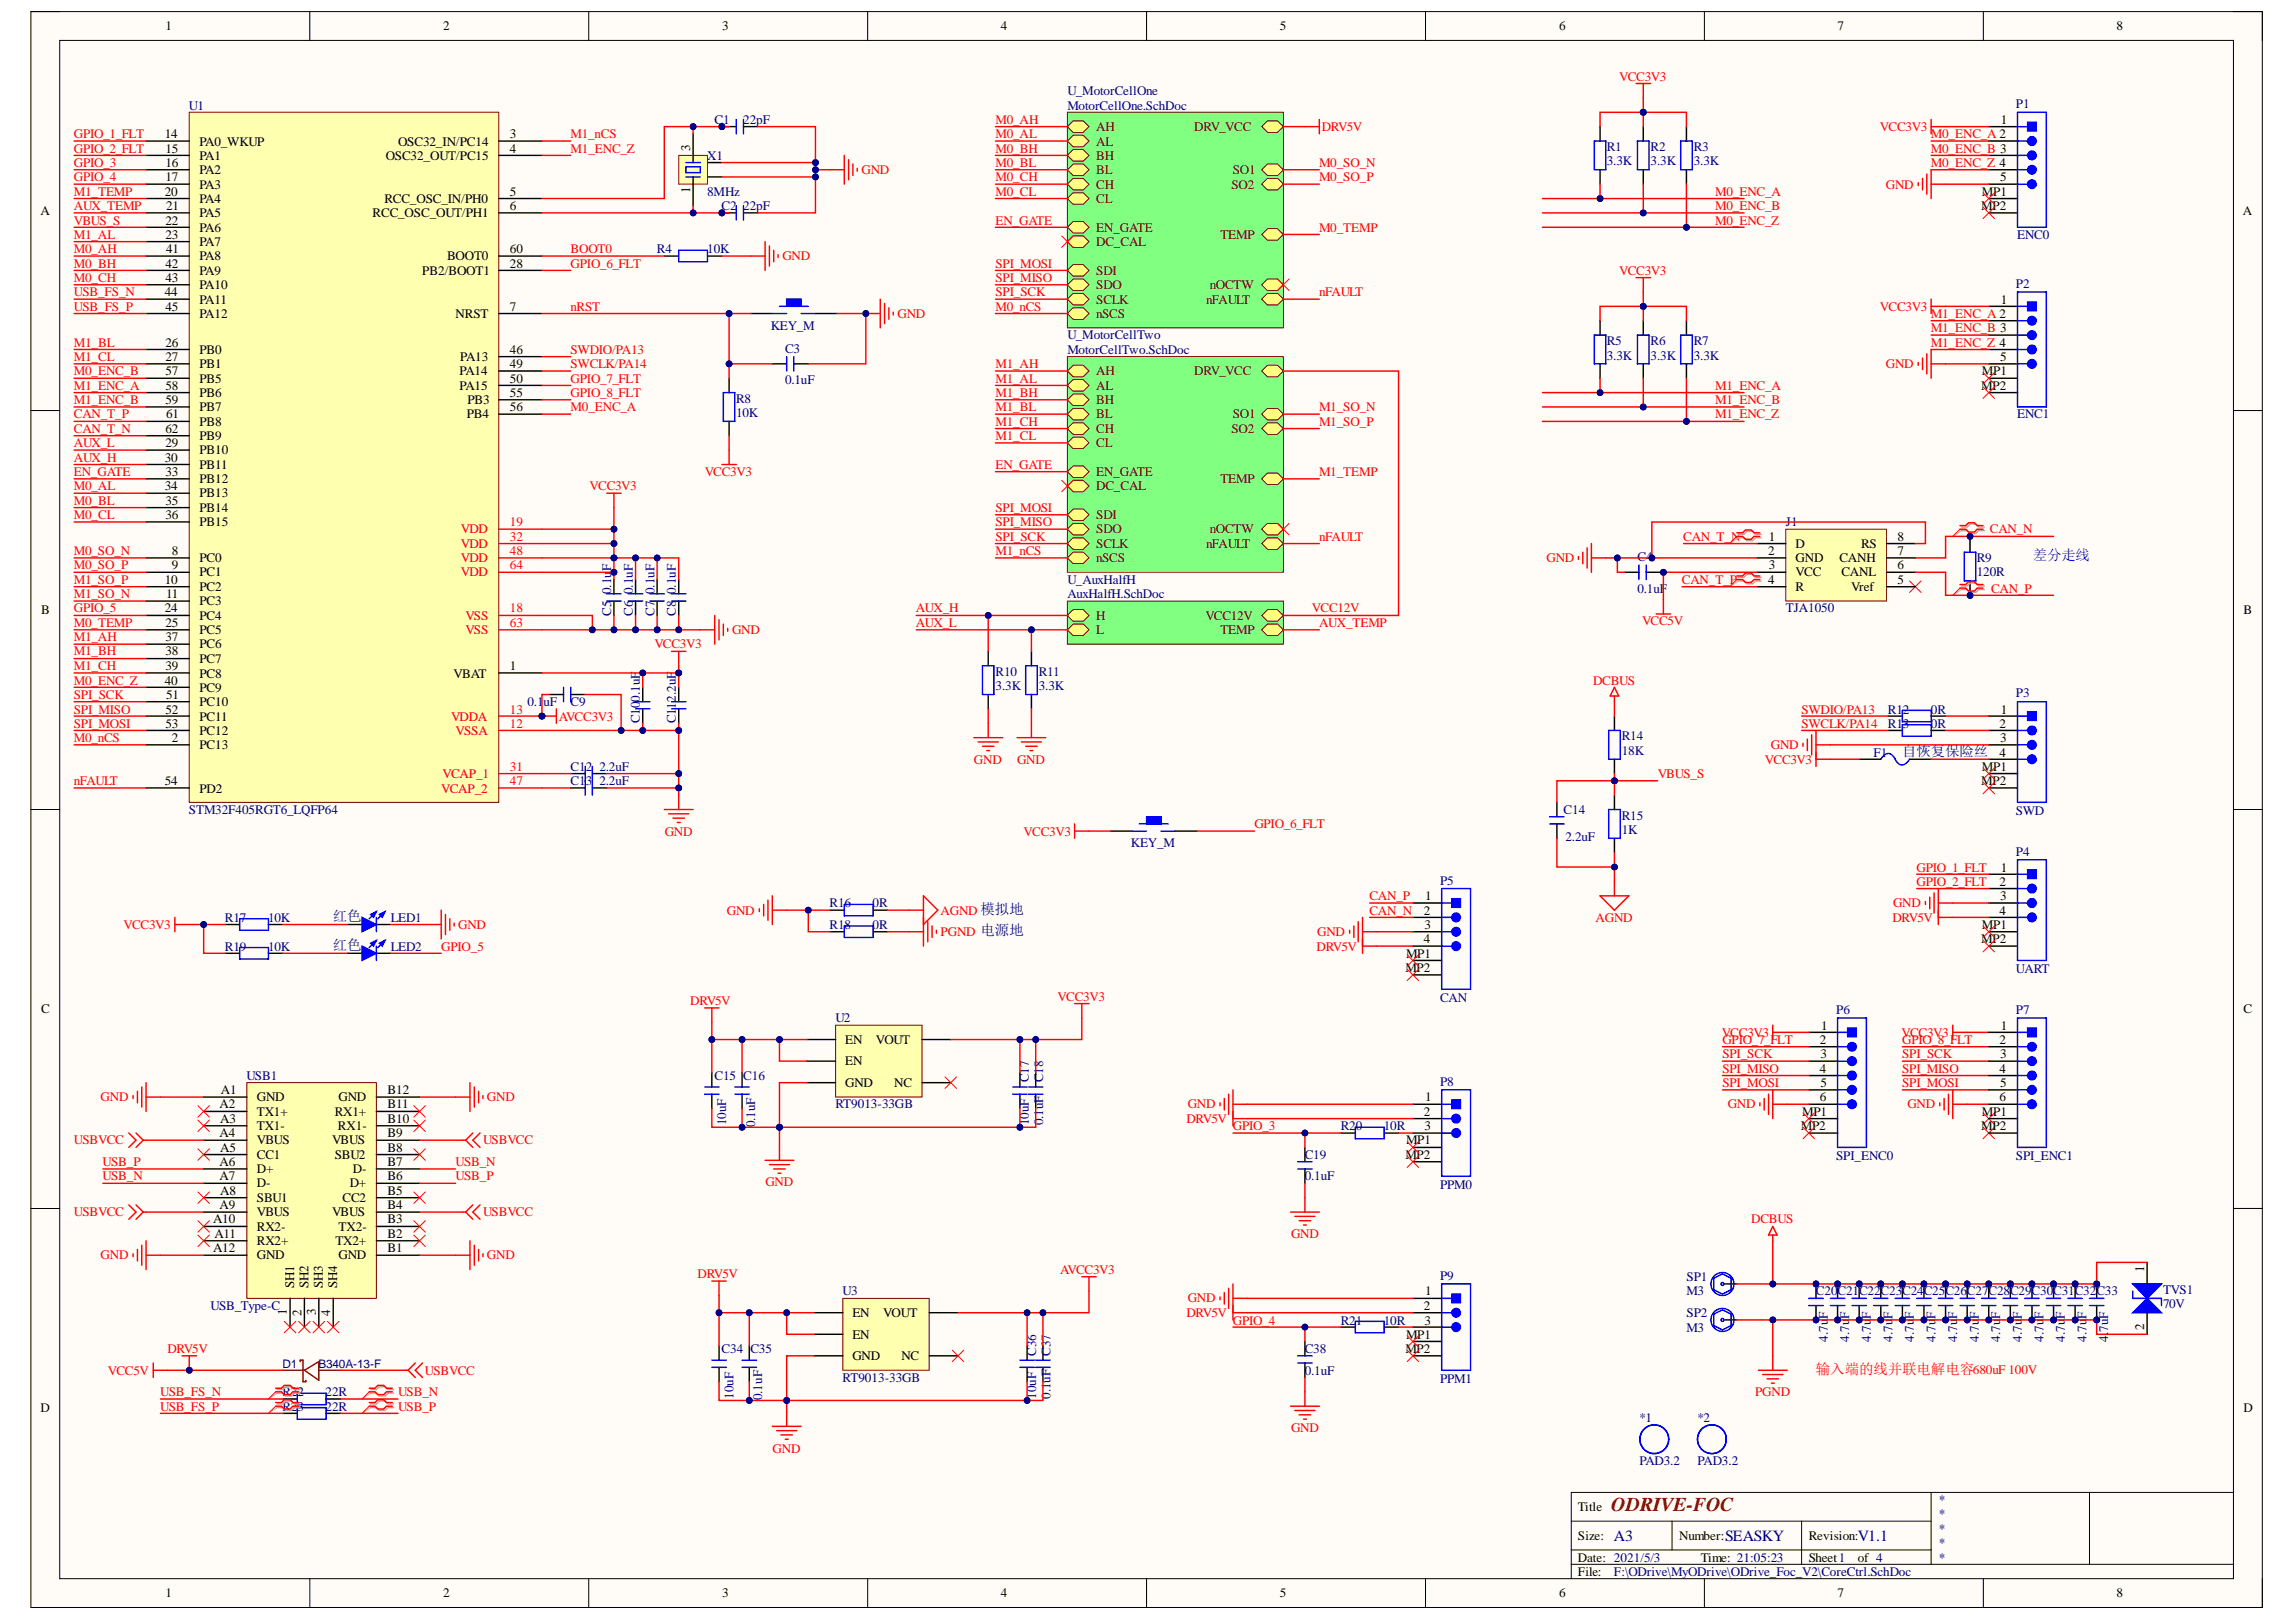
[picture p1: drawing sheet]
<svg xmlns="http://www.w3.org/2000/svg" width="297mm" height="210mm" viewBox="0 0 297 210" stroke-linecap="round" stroke-linejoin="round" font-family="sans-serif">
<defs><g id="words">
<text font-size="2.5" fill="#800000" x="208.5" y="195.6">ODRIVE-FOC</text>
<g font-size="2" fill="#000080">
<text x="208.8" y="199.4">A3</text>
<text x="223.2" y="199.4">SEASKY</text>
<text x="240.3" y="199.4">V1.1</text>
</g>
<text font-size="1.9" fill="#00f" x="263" y="72.5">差分走线</text>
<g font-size="1.9" fill="#000080">
<text x="246.1" y="97.8">自恢复保险丝</text>
<text x="43" y="119.2">红色</text>
<text x="43" y="122.9">红色</text>
</g>
<text font-size="1.9" fill="#f00" x="234.9" y="177.8">输入端的线并联电解电容680uF 100V</text>
<g font-size="1.7">
<text x="21.4" y="3.9">1</text>
<text x="57.3" y="3.9">2</text>
<text x="93.4" y="3.9">3</text>
<text x="129.5" y="3.9">4</text>
<text x="165.6" y="3.9">5</text>
<text x="201.7" y="3.9">6</text>
<text x="237.7" y="3.9">7</text>
<text x="273.8" y="3.9">8</text>
<text x="21.3" y="17.9">14</text>
<text x="66" y="17.9">3</text>
<text x="258.9" y="16.1">1</text>
<text x="21.4" y="19.8">15</text>
<text x="21.4" y="21.6">16</text>
<text x="21.4" y="23.5">17</text>
<text x="25.8" y="18.8">PA0_WKUP</text>
<text x="25.8" y="20.7">PA1</text>
<text x="25.8" y="22.6">PA2</text>
<text x="49.9" y="20.7">OSC32_OUT/PC15</text>
<text x="51.5" y="18.8">OSC32_IN/PC14</text>
<text x="66" y="19.8">4</text>
<text x="89.3" y="19.5" transform="rotate(-90 89.3 19.5)">3</text>
<text x="258.8" y="23.5">5</text>
<text x="5.2" y="27.9">A</text>
<text x="21.3" y="25.3">20</text>
<text x="21.4" y="29.1">22</text>
<text x="21.5" y="27.2">21</text>
<text x="25.8" y="24.4">PA3</text>
<text x="25.8" y="26.3">PA4</text>
<text x="25.8" y="28.1">PA5</text>
<text x="25.8" y="30">PA6</text>
<text x="48.2" y="28.1">RCC_OSC_OUT/PH1</text>
<text x="49.7" y="26.3">RCC_OSC_IN/PH0</text>
<text x="66" y="25.3">5</text>
<text x="66" y="27.2">6</text>
<text x="89.3" y="25" transform="rotate(-90 89.3 25)">1</text>
<text x="256.3" y="27.2">MP2</text>
<text x="256.4" y="25.3">MP1</text>
<text x="290.2" y="27.9">A</text>
<text x="21.4" y="30.9">23</text>
<text x="21.4" y="34.6">42</text>
<text x="21.5" y="32.8">41</text>
<text x="25.8" y="31.9">PA7</text>
<text x="25.8" y="33.7">PA8</text>
<text x="25.8" y="35.6">PA9</text>
<text x="54.6" y="35.6">PB2/BOOT1</text>
<text x="57.8" y="33.7">BOOT0</text>
<text x="66" y="34.6">28</text>
<text x="66" y="32.8">60</text>
<text x="21.3" y="38.4">44</text>
<text x="21.4" y="36.5">43</text>
<text x="21.4" y="40.2">45</text>
<text x="25.8" y="37.4">PA10</text>
<text x="25.8" y="39.3">PA11</text>
<text x="25.8" y="41.1">PA12</text>
<text x="58.9" y="41.1">NRST</text>
<text x="66" y="40.2">7</text>
<text x="258.9" y="39.3">1</text>
<text x="21.4" y="44.9">26</text>
<text x="21.4" y="46.7">27</text>
<text x="25.8" y="45.8">PB0</text>
<text x="25.8" y="47.6">PB1</text>
<text x="59.5" y="46.7">PA13</text>
<text x="66" y="45.8">46</text>
<text x="66" y="47.6">49</text>
<text x="258.8" y="46.7">5</text>
<text x="21.4" y="48.6">57</text>
<text x="21.4" y="50.4">58</text>
<text x="21.4" y="52.3">59</text>
<text x="25.8" y="49.5">PB5</text>
<text x="25.8" y="51.4">PB6</text>
<text x="25.8" y="53.2">PB7</text>
<text x="59.5" y="48.6">PA14</text>
<text x="59.5" y="50.4">PA15</text>
<text x="60.5" y="52.3">PB3</text>
<text x="66" y="49.5">50</text>
<text x="66" y="51.4">55</text>
<text x="66" y="53.2">56</text>
<text x="256.3" y="50.4">MP2</text>
<text x="256.4" y="48.6">MP1</text>
<text x="21.3" y="59.7">30</text>
<text x="21.4" y="57.9">29</text>
<text x="21.4" y="56">62</text>
<text x="21.5" y="54.2">61</text>
<text x="25.8" y="58.8">PB10</text>
<text x="25.8" y="55.1">PB8</text>
<text x="25.8" y="56.9">PB9</text>
<text x="60.4" y="54.2">PB4</text>
<text x="21.3" y="63.4">34</text>
<text x="21.4" y="61.6">33</text>
<text x="21.4" y="65.3">35</text>
<text x="25.8" y="60.7">PB11</text>
<text x="25.8" y="62.5">PB12</text>
<text x="25.8" y="64.4">PB13</text>
<text x="21.4" y="67.2">36</text>
<text x="22.2" y="71.8">8</text>
<text x="25.8" y="66.2">PB14</text>
<text x="25.8" y="68.1">PB15</text>
<text x="228.8" y="71.8">2</text>
<text x="228.8" y="70">1</text>
<text x="232.3" y="70.9">D</text>
<text x="240.8" y="70.9">RS</text>
<text x="245.5" y="71.8">7</text>
<text x="245.5" y="70">8</text>
<text x="21.3" y="75.5">10</text>
<text x="21.5" y="77.4">11</text>
<text x="22.2" y="73.7">9</text>
<text x="25.8" y="72.7">PC0</text>
<text x="25.8" y="74.6">PC1</text>
<text x="25.8" y="76.5">PC2</text>
<text x="228.8" y="75.5">4</text>
<text x="228.8" y="73.7">3</text>
<text x="232.3" y="72.7">GND</text>
<text x="232.3" y="74.6">VCC</text>
<text x="232.3" y="76.5">R</text>
<text x="238" y="72.7">CANH</text>
<text x="238.2" y="74.6">CANL</text>
<text x="239.5" y="76.5">Vref</text>
<text x="245.5" y="75.5">5</text>
<text x="245.5" y="73.7">6</text>
<text x="5.3" y="79.5">B</text>
<text x="21.3" y="79.2">24</text>
<text x="21.4" y="81.1">25</text>
<text x="21.4" y="83">37</text>
<text x="25.8" y="78.3">PC3</text>
<text x="25.8" y="80.2">PC4</text>
<text x="25.8" y="82">PC5</text>
<text x="25.8" y="83.9">PC6</text>
<text x="290.2" y="79.5">B</text>
<text x="21.3" y="88.6">40</text>
<text x="21.4" y="84.8">38</text>
<text x="21.4" y="86.7">39</text>
<text x="25.8" y="85.7">PC7</text>
<text x="25.8" y="87.7">PC8</text>
<text x="25.8" y="89.6">PC9</text>
<text x="58.7" y="87.7">VBAT</text>
<text x="66" y="86.7">1</text>
<text x="21.4" y="92.3">52</text>
<text x="21.4" y="94.2">53</text>
<text x="21.5" y="90.5">51</text>
<text x="25.8" y="91.4">PC10</text>
<text x="25.8" y="93.3">PC11</text>
<text x="25.8" y="95.1">PC12</text>
<text x="258.7" y="94.2">2</text>
<text x="258.9" y="92.3">1</text>
<text x="21.3" y="101.6">54</text>
<text x="22.2" y="96.1">2</text>
<text x="25.8" y="97">PC13</text>
<text x="256.3" y="101.6">MP2</text>
<text x="256.4" y="99.8">MP1</text>
<text x="258.7" y="97.9">4</text>
<text x="258.8" y="96.1">3</text>
<text x="25.8" y="102.6">PD2</text>
<text x="258.9" y="112.8">1</text>
<text x="184.2" y="118.4">2</text>
<text x="184.4" y="116.5">1</text>
<text x="258.7" y="114.6">2</text>
<text x="258.7" y="118.4">4</text>
<text x="258.8" y="116.5">3</text>
<text x="181.8" y="125.8">MP2</text>
<text x="181.9" y="123.9">MP1</text>
<text x="184.2" y="122.1">4</text>
<text x="184.3" y="120.2">3</text>
<text x="256.3" y="122.1">MP2</text>
<text x="256.4" y="120.2">MP1</text>
<text x="5.3" y="131.1">C</text>
<text x="290.2" y="131.1">C</text>
<text x="109.3" y="135.1">EN</text>
<text x="109.3" y="137.9">EN</text>
<text x="113.3" y="135.1">VOUT</text>
<text x="235.4" y="135.1">2</text>
<text x="235.5" y="136.9">3</text>
<text x="235.6" y="133.2">1</text>
<text x="258.7" y="135.1">2</text>
<text x="258.8" y="136.9">3</text>
<text x="258.9" y="133.2">1</text>
<text x="28.4" y="143.4">A2</text>
<text x="28.6" y="141.6">A1</text>
<text x="33.2" y="142.5">GND</text>
<text x="43.8" y="142.5">GND</text>
<text x="50.1" y="143.4">B11</text>
<text x="50.1" y="141.6">B12</text>
<text x="109.3" y="140.7">GND</text>
<text x="115.7" y="140.7">NC</text>
<text x="184.4" y="142.5">1</text>
<text x="235.4" y="138.8">4</text>
<text x="235.4" y="142.5">6</text>
<text x="235.5" y="140.7">5</text>
<text x="258.7" y="138.8">4</text>
<text x="258.7" y="142.5">6</text>
<text x="258.8" y="140.7">5</text>
<text x="28.4" y="147.2">A4</text>
<text x="28.5" y="145.3">A3</text>
<text x="28.5" y="149">A5</text>
<text x="33.2" y="144.4">TX1+</text>
<text x="33.2" y="146.2">TX1-</text>
<text x="33.2" y="148.1">VBUS</text>
<text x="33.2" y="150">CC1</text>
<text x="43" y="148.1">VBUS</text>
<text x="43.3" y="150">SBU2</text>
<text x="43.3" y="144.4">RX1+</text>
<text x="43.7" y="146.2">RX1-</text>
<text x="50.1" y="149">B8</text>
<text x="50.1" y="147.2">B9</text>
<text x="50.1" y="145.3">B10</text>
<text x="181.8" y="150">MP2</text>
<text x="181.9" y="148.1">MP1</text>
<text x="184.2" y="144.4">2</text>
<text x="184.3" y="146.2">3</text>
<text x="233" y="146.2">MP2</text>
<text x="233.2" y="144.4">MP1</text>
<text x="256.3" y="146.2">MP2</text>
<text x="256.4" y="144.4">MP1</text>
<text x="28.4" y="150.9">A6</text>
<text x="28.4" y="152.7">A7</text>
<text x="28.5" y="154.6">A8</text>
<text x="33.2" y="151.8">D+</text>
<text x="33.2" y="153.7">D-</text>
<text x="33.2" y="155.5">SBU1</text>
<text x="44.3" y="155.5">CC2</text>
<text x="45.2" y="153.7">D+</text>
<text x="45.7" y="151.8">D-</text>
<text x="50.1" y="154.6">B5</text>
<text x="50.1" y="152.7">B6</text>
<text x="50.1" y="150.9">B7</text>
<text x="27.6" y="158.3">A10</text>
<text x="27.7" y="160.2">A11</text>
<text x="28.4" y="156.5">A9</text>
<text x="33.2" y="157.4">VBUS</text>
<text x="33.2" y="159.2">RX2-</text>
<text x="33.2" y="161.1">RX2+</text>
<text x="43" y="157.4">VBUS</text>
<text x="43.4" y="161.1">TX2+</text>
<text x="43.8" y="159.2">TX2-</text>
<text x="50.1" y="160.2">B2</text>
<text x="50.1" y="158.3">B3</text>
<text x="50.1" y="156.5">B4</text>
<text x="27.6" y="162">A12</text>
<text x="33.2" y="163">GND</text>
<text x="38.1" y="166.7" transform="rotate(-90 38.1 166.7)">SH1</text>
<text x="39.9" y="166.7" transform="rotate(-90 39.9 166.7)">SH2</text>
<text x="41.8" y="166.7" transform="rotate(-90 41.8 166.7)">SH3</text>
<text x="43.6" y="166.7" transform="rotate(-90 43.6 166.7)">SH4</text>
<text x="43.8" y="163">GND</text>
<text x="50.1" y="162">B1</text>
<text x="184.4" y="167.6">1</text>
<text x="277.4" y="164.7" transform="rotate(-90 277.4 164.7)">1</text>
<text x="37.1" y="170.1" transform="rotate(-90 37.1 170.1)">1</text>
<text x="39" y="170.3" transform="rotate(-90 39 170.3)">2</text>
<text x="40.8" y="170.2" transform="rotate(-90 40.8 170.2)">3</text>
<text x="42.7" y="170.3" transform="rotate(-90 42.7 170.3)">4</text>
<text x="110.3" y="170.5">EN</text>
<text x="110.3" y="173.3">EN</text>
<text x="114.3" y="170.5">VOUT</text>
<text x="181.9" y="173.3">MP1</text>
<text x="184.2" y="169.5">2</text>
<text x="184.3" y="171.4">3</text>
<text x="277.4" y="172.2" transform="rotate(-90 277.4 172.2)">2</text>
<text x="110.3" y="176.1">GND</text>
<text x="116.6" y="176.1">NC</text>
<text x="181.8" y="175.1">MP2</text>
<text x="5.2" y="182.7">D</text>
<text x="290.2" y="182.7">D</text>
<text x="204.1" y="195.6">Title</text>
<text x="204.1" y="199.3">Size:</text>
<text x="204.1" y="202.1">Date: 2021/5/3</text>
<text x="204.1" y="203.9">File:</text>
<text x="217.3" y="199.3">Number:</text>
<text x="220" y="202.1">Time: 21:05:23</text>
<text x="234" y="199.3">Revision:</text>
<text x="234" y="202.1">Sheet1</text>
<text x="240.3" y="202.1">of 4</text>
<text x="21.4" y="206.7">1</text>
<text x="57.3" y="206.7">2</text>
<text x="93.4" y="206.7">3</text>
<text x="129.5" y="206.7">4</text>
<text x="165.6" y="206.7">5</text>
<text x="201.7" y="206.7">6</text>
<text x="237.7" y="206.7">7</text>
<text x="273.8" y="206.7">8</text>
</g>
<g font-size="1.7" fill="#f00">
<text x="209.5" y="10.5">VCC3V3</text>
<text x="9.6" y="17.9">GPIO_1_FLT</text>
<text x="73.8" y="17.9">M1_nCS</text>
<text x="128.8" y="16.1">M0_AH</text>
<text x="128.8" y="17.9">M0_AL</text>
<text x="171" y="17">DRV5V</text>
<text x="243.2" y="17">VCC3V3</text>
<text x="249.8" y="17.9">M0_ENC_A 2</text>
<text x="9.6" y="19.8">GPIO_2_FLT</text>
<text x="9.6" y="21.6">GPIO_3</text>
<text x="9.6" y="23.5">GPIO_4</text>
<text x="73.8" y="19.8">M1_ENC_Z</text>
<text x="111.5" y="22.6">GND</text>
<text x="128.8" y="19.8">M0_BH</text>
<text x="128.8" y="21.6">M0_BL</text>
<text x="128.8" y="23.5">M0_CH</text>
<text x="170.7" y="21.6">M0_SO_N</text>
<text x="170.7" y="23.5">M0_SO_P</text>
<text x="249.8" y="19.8">M0_ENC_B 3</text>
<text x="249.8" y="21.6">M0_ENC_Z 4</text>
<text x="9.6" y="25.3">M1_TEMP</text>
<text x="9.6" y="27.2">AUX_TEMP</text>
<text x="9.6" y="29.1">VBUS_S</text>
<text x="128.8" y="25.3">M0_CL</text>
<text x="128.8" y="29.1">EN_GATE</text>
<text x="170.7" y="30">M0_TEMP</text>
<text x="221.9" y="25.3">M0_ENC_A</text>
<text x="221.9" y="27.2">M0_ENC_B</text>
<text x="221.9" y="29.1">M0_ENC_Z</text>
<text x="244" y="24.4">GND</text>
<text x="9.6" y="30.9">M1_AL</text>
<text x="9.6" y="32.8">M0_AH</text>
<text x="9.6" y="34.6">M0_BH</text>
<text x="73.8" y="34.6">GPIO_6_FLT</text>
<text x="73.8" y="32.8">BOOT0</text>
<text x="101.2" y="33.7">GND</text>
<text x="128.8" y="34.6">SPI_MOSI</text>
<text x="209.5" y="35.6">VCC3V3</text>
<text x="9.6" y="36.5">M0_CH</text>
<text x="9.6" y="38.4">USB_FS_N</text>
<text x="9.6" y="40.2">USB_FS_P</text>
<text x="73.8" y="40.2">nRST</text>
<text x="116.1" y="41.1">GND</text>
<text x="128.8" y="36.5">SPI_MISO</text>
<text x="128.8" y="38.4">SPI_SCK</text>
<text x="128.8" y="40.2">M0_nCS</text>
<text x="170.7" y="38.4">nFAULT</text>
<text x="243.2" y="40.2">VCC3V3</text>
<text x="249.8" y="41.1">M1_ENC_A 2</text>
<text x="9.6" y="44.9">M1_BL</text>
<text x="9.6" y="46.7">M1_CL</text>
<text x="73.8" y="45.8">SWDIO/PA13</text>
<text x="73.8" y="47.6">SWCLK/PA14</text>
<text x="128.8" y="47.6">M1_AH</text>
<text x="244" y="47.6">GND</text>
<text x="249.8" y="43">M1_ENC_B 3</text>
<text x="249.8" y="44.9">M1_ENC_Z 4</text>
<text x="9.6" y="48.6">M0_ENC_B</text>
<text x="9.6" y="50.4">M1_ENC_A</text>
<text x="9.6" y="52.3">M1_ENC_B</text>
<text x="73.8" y="49.5">GPIO_7_FLT</text>
<text x="73.8" y="51.4">GPIO_8_FLT</text>
<text x="73.8" y="53.2">M0_ENC_A</text>
<text x="128.8" y="49.5">M1_AL</text>
<text x="128.8" y="51.4">M1_BH</text>
<text x="128.8" y="53.2">M1_BL</text>
<text x="170.7" y="53.2">M1_SO_N</text>
<text x="221.9" y="50.4">M1_ENC_A</text>
<text x="221.9" y="52.3">M1_ENC_B</text>
<text x="9.6" y="57.9">AUX_L</text>
<text x="9.6" y="59.7">AUX_H</text>
<text x="9.6" y="54.2">CAN_T_P</text>
<text x="9.6" y="56">CAN_T_N</text>
<text x="128.8" y="55.1">M1_CH</text>
<text x="128.8" y="56.9">M1_CL</text>
<text x="170.7" y="55.1">M1_SO_P</text>
<text x="221.9" y="54.2">M1_ENC_Z</text>
<text x="9.6" y="61.6">EN_GATE</text>
<text x="9.6" y="63.4">M0_AL</text>
<text x="9.6" y="65.3">M0_BL</text>
<text x="76.3" y="63.4">VCC3V3</text>
<text x="91.2" y="61.6">VCC3V3</text>
<text x="128.8" y="60.7">EN_GATE</text>
<text x="170.7" y="61.6">M1_TEMP</text>
<text x="9.6" y="67.2">M0_CL</text>
<text x="9.6" y="71.8">M0_SO_N</text>
<text x="59.6" y="69">VDD</text>
<text x="59.6" y="70.9">VDD</text>
<text x="66" y="68.1">19</text>
<text x="66" y="70">32</text>
<text x="66" y="71.8">48</text>
<text x="128.8" y="66.2">SPI_MOSI</text>
<text x="128.8" y="68.1">SPI_MISO</text>
<text x="128.8" y="70">SPI_SCK</text>
<text x="128.8" y="71.8">M1_nCS</text>
<text x="170.7" y="70">nFAULT</text>
<text x="217.8" y="70">CAN_T_N</text>
<text x="257.4" y="69">CAN_N</text>
<text x="9.6" y="77.4">M1_SO_N</text>
<text x="9.6" y="75.5">M1_SO_P</text>
<text x="9.6" y="73.7">M0_SO_P</text>
<text x="59.6" y="72.7">VDD</text>
<text x="59.6" y="74.6">VDD</text>
<text x="66" y="73.7">64</text>
<text x="200.1" y="72.7">GND</text>
<text x="217.6" y="75.5">CAN_T_P</text>
<text x="257.6" y="76.7">CAN_P</text>
<text x="9.6" y="79.2">GPIO_5</text>
<text x="9.6" y="81.1">M0_TEMP</text>
<text x="9.6" y="83">M1_AH</text>
<text x="60.2" y="80.2">VSS</text>
<text x="60.2" y="82">VSS</text>
<text x="66" y="79.2">18</text>
<text x="66" y="81.1">63</text>
<text x="84.7" y="83.9">VCC3V3</text>
<text x="94.7" y="82">GND</text>
<text x="118.5" y="79.2">AUX_H</text>
<text x="118.5" y="81.1">AUX_L</text>
<text x="169.7" y="79.2">VCC12V</text>
<text x="170.7" y="81.1">AUX_TEMP</text>
<text x="212.4" y="80.9">VCC5V</text>
<text x="9.6" y="84.8">M1_BH</text>
<text x="9.6" y="86.7">M1_CH</text>
<text x="9.6" y="88.6">M0_ENC_Z</text>
<text x="206.1" y="88.6">DCBUS</text>
<text x="9.6" y="90.5">SPI_SCK</text>
<text x="9.6" y="92.3">SPI_MISO</text>
<text x="9.6" y="94.2">SPI_MOSI</text>
<text x="58.4" y="93.3">VDDA</text>
<text x="58.9" y="95.1">VSSA</text>
<text x="66" y="94.2">12</text>
<text x="66" y="92.3">13</text>
<text x="72.3" y="93.3">AVCC3V3</text>
<text x="233.1" y="92.3">SWDIO/PA13</text>
<text x="233.1" y="94.2">SWCLK/PA14</text>
<text x="9.6" y="96.1">M0_nCS</text>
<text x="9.6" y="101.6">nFAULT</text>
<text x="57.3" y="100.7">VCAP_1</text>
<text x="66" y="99.8">31</text>
<text x="66" y="101.6">47</text>
<text x="126" y="98.8">GND</text>
<text x="131.6" y="98.8">GND</text>
<text x="214.5" y="100.7">VBUS_S</text>
<text x="228.3" y="98.8">VCC3V3</text>
<text x="229.1" y="97">GND</text>
<text x="57.1" y="102.6">VCAP_2</text>
<text x="162.3" y="107.2">GPIO_6_FLT</text>
<text x="86" y="108.1">GND</text>
<text x="132.4" y="108.1">VCC3V3</text>
<text x="248" y="112.8">GPIO_1_FLT</text>
<text x="94" y="118.4">GND</text>
<text x="121.7" y="118.4">AGND 模拟地</text>
<text x="177.2" y="118.4">CAN_N</text>
<text x="177.2" y="116.5">CAN_P</text>
<text x="206.4" y="119.3">AGND</text>
<text x="244.8" y="119.3">DRV5V</text>
<text x="244.9" y="117.4">GND</text>
<text x="248" y="114.6">GPIO_2_FLT</text>
<text x="16" y="120.2">VCC3V3</text>
<text x="57.1" y="123">GPIO_5</text>
<text x="59.3" y="120.2">GND</text>
<text x="121.7" y="121.1">PGND 电源地</text>
<text x="170.3" y="123">DRV5V</text>
<text x="170.4" y="121.1">GND</text>
<text x="89.3" y="130.1">DRV5V</text>
<text x="136.8" y="129.5">VCC3V3</text>
<text x="222.8" y="134.2">VCC3V3</text>
<text x="222.8" y="135.1">GPIO_7_FLT</text>
<text x="222.8" y="136.9">SPI_SCK</text>
<text x="246" y="134.2">VCC3V3</text>
<text x="246.1" y="135.1">GPIO_8_FLT</text>
<text x="246.1" y="136.9">SPI_SCK</text>
<text x="13" y="142.5">GND</text>
<text x="63" y="142.5">GND</text>
<text x="153.7" y="143.4">GND</text>
<text x="222.8" y="138.8">SPI_MISO</text>
<text x="222.8" y="140.7">SPI_MOSI</text>
<text x="223.5" y="143.4">GND</text>
<text x="246.1" y="138.8">SPI_MISO</text>
<text x="246.1" y="140.7">SPI_MOSI</text>
<text x="246.8" y="143.4">GND</text>
<text x="9.6" y="148.1">USBVCC</text>
<text x="62.5" y="148.1">USBVCC</text>
<text x="153.5" y="145.3">DRV5V</text>
<text x="159.5" y="146.2">GPIO_3</text>
<text x="13.3" y="152.7">USB_N</text>
<text x="13.3" y="150.9">USB_P</text>
<text x="58.9" y="150.9">USB_N</text>
<text x="58.9" y="152.7">USB_P</text>
<text x="99" y="153.5">GND</text>
<text x="9.6" y="157.4">USBVCC</text>
<text x="62.5" y="157.4">USBVCC</text>
<text x="167" y="160.2">GND</text>
<text x="226.6" y="158.3">DCBUS</text>
<text x="13" y="163">GND</text>
<text x="63" y="163">GND</text>
<text x="90.2" y="165.4">DRV5V</text>
<text x="137.2" y="164.8">AVCC3V3</text>
<text x="153.5" y="170.5">DRV5V</text>
<text x="153.7" y="168.5">GND</text>
<text x="159.5" y="171.4">GPIO_4</text>
<text x="14" y="177.9">VCC5V</text>
<text x="21.6" y="175.1">DRV5V</text>
<text x="55" y="177.9">USBVCC</text>
<text x="20.7" y="180.7">USB_FS_N</text>
<text x="20.7" y="182.6">USB_FS_P</text>
<text x="51.5" y="182.6">USB_P</text>
<text x="51.5" y="180.7">USB_N</text>
<text x="167" y="185.4">GND</text>
<text x="227.1" y="180.7">PGND</text>
<text x="100" y="188">GND</text>
</g>
<g font-size="1.7" fill="#000080">
<text x="24.4" y="14.2">U1</text>
<text x="92.4" y="16.1">C1</text>
<text x="96.2" y="16.1">22pF</text>
<text x="138.1" y="12.3">U_MotorCellOne</text>
<text x="138.1" y="14.2">MotorCellOne.SchDoc</text>
<text x="260.8" y="13.9">P1</text>
<text x="91.5" y="20.7">X1</text>
<text x="207.9" y="19.5">R1</text>
<text x="207.9" y="21.4">3.3K</text>
<text x="213.5" y="19.5">R2</text>
<text x="213.5" y="21.4">3.3K</text>
<text x="219.1" y="19.5">R3</text>
<text x="219.1" y="21.4">3.3K</text>
<text x="91.5" y="25.3">8MHz</text>
<text x="93.4" y="27.2">C2</text>
<text x="96.2" y="27.2">22pF</text>
<text x="85" y="32.8">R4</text>
<text x="91.5" y="32.8">10K</text>
<text x="261" y="30.9">ENC0</text>
<text x="260.8" y="37.3">P2</text>
<text x="99.7" y="42.7">KEY_M</text>
<text x="101.6" y="45.6">C3</text>
<text x="138.1" y="43.9">U_MotorCellTwo</text>
<text x="138.1" y="45.8">MotorCellTwo.SchDoc</text>
<text x="207.9" y="44.7">R5</text>
<text x="207.9" y="46.6">3.3K</text>
<text x="213.5" y="44.7">R6</text>
<text x="213.5" y="46.6">3.3K</text>
<text x="219.1" y="44.7">R7</text>
<text x="219.1" y="46.6">3.3K</text>
<text x="95.2" y="52.1">R8</text>
<text x="95.2" y="54">10K</text>
<text x="101.6" y="49.7">0.1uF</text>
<text x="261" y="54.2">ENC1</text>
<text x="231" y="68.1">J1</text>
<text x="79.1" y="76.9" transform="rotate(-90 79.1 76.9)">0.1u</text>
<text x="79.1" y="73.9" transform="rotate(-90 79.1 73.9)">F</text>
<text x="81.9" y="76.9" transform="rotate(-90 81.9 76.9)">0.1uF</text>
<text x="84.7" y="76.9" transform="rotate(-90 84.7 76.9)">0.1uF</text>
<text x="87.4" y="76.9" transform="rotate(-90 87.4 76.9)">0.1uF</text>
<text x="138.1" y="75.5">U_AuxHalfH</text>
<text x="138.1" y="77.4">AuxHalfH.SchDoc</text>
<text x="211.8" y="72.6">C4</text>
<text x="211.8" y="76.7">0.1uF</text>
<text x="255.7" y="72.7">R9</text>
<text x="255.7" y="74.6">120R</text>
<text x="79.1" y="79.7" transform="rotate(-90 79.1 79.7)">C5</text>
<text x="81.9" y="79.7" transform="rotate(-90 81.9 79.7)">C6</text>
<text x="84.7" y="79.7" transform="rotate(-90 84.7 79.7)">C7</text>
<text x="87.4" y="79.7" transform="rotate(-90 87.4 79.7)">C8</text>
<text x="231" y="79.2">TJA1050</text>
<text x="128.8" y="87.4">R10</text>
<text x="128.8" y="89.3">3.3K</text>
<text x="134.4" y="87.4">R11</text>
<text x="134.4" y="89.3">3.3K</text>
<text x="68.2" y="91.4">0.1uF</text>
<text x="73.8" y="91.4">C9</text>
<text x="82.8" y="93.6" transform="rotate(-90 82.8 93.6)">C100.1uF</text>
<text x="87.4" y="93.6" transform="rotate(-90 87.4 93.6)">C112.2uF</text>
<text x="209.8" y="95.8">R14</text>
<text x="244.2" y="92.3">R12</text>
<text x="244.2" y="94.2">R13</text>
<text x="249.8" y="92.3">0R</text>
<text x="249.8" y="94.2">0R</text>
<text x="260.8" y="90.2">P3</text>
<text x="73.8" y="99.8">C12</text>
<text x="73.8" y="101.6">C13</text>
<text x="77.5" y="99.8">2.2uF</text>
<text x="77.5" y="101.6">2.2uF</text>
<text x="209.8" y="97.7">18K</text>
<text x="242.4" y="97.9">F1</text>
<text x="24.4" y="105.3">STM32F405RGT6_LQFP64</text>
<text x="202.3" y="105.3">C14</text>
<text x="209.8" y="106.1">R15</text>
<text x="209.8" y="108">1K</text>
<text x="260.8" y="105.5">SWD</text>
<text x="146.3" y="109.6">KEY_M</text>
<text x="202.5" y="108.9">2.2uF</text>
<text x="260.8" y="110.8">P4</text>
<text x="29.1" y="119.3">R17</text>
<text x="34.7" y="119.3">10K</text>
<text x="50.6" y="119.3">LED1</text>
<text x="107.3" y="117.4">R16</text>
<text x="112.9" y="117.4">0R</text>
<text x="186.3" y="114.5">P5</text>
<text x="29.1" y="123">R19</text>
<text x="34.7" y="123">10K</text>
<text x="50.6" y="123">LED2</text>
<text x="107.3" y="120.2">R18</text>
<text x="112.9" y="120.2">0R</text>
<text x="260.8" y="126">UART</text>
<text x="186.3" y="129.7">CAN</text>
<text x="237.6" y="131.2">P6</text>
<text x="260.8" y="131.2">P7</text>
<text x="108.1" y="132.3">U2</text>
<text x="31.9" y="139.7">USB1</text>
<text x="92.4" y="139.7">C15 C16</text>
<text x="108.1" y="143.4">RT9013-33GB</text>
<text x="133.1" y="140.1" transform="rotate(-90 133.1 140.1)">C17</text>
<text x="135" y="140.1" transform="rotate(-90 135 140.1)">C18</text>
<text x="186.3" y="140.5">P8</text>
<text x="94" y="145.6" transform="rotate(-90 94 145.6)">10uF</text>
<text x="97.7" y="145.9" transform="rotate(-90 97.7 145.9)">0.1uF</text>
<text x="133.1" y="145.6" transform="rotate(-90 133.1 145.6)">10uF</text>
<text x="135" y="145.6" transform="rotate(-90 135 145.6)">0.1uF</text>
<text x="168.8" y="150">C19</text>
<text x="173.4" y="146.2">R20</text>
<text x="179" y="146.2">10R</text>
<text x="168.8" y="152.7">0.1uF</text>
<text x="186.3" y="153.9">PPM0</text>
<text x="237.6" y="150.1">SPI_ENC0</text>
<text x="260.8" y="150.1">SPI_ENC1</text>
<text x="109" y="167.6">U3</text>
<text x="186.3" y="165.6">P9</text>
<text x="218.2" y="165.8">SP1</text>
<text x="218.2" y="167.6">M3</text>
<text x="234.9" y="167.6">C20C21C22C23C24C25C26C27C28C29C30C31C32C33</text>
<text x="279.8" y="167.4">TVS1</text>
<text x="27.2" y="169.5">USB_Type-C</text>
<text x="173.4" y="171.4">R21</text>
<text x="179" y="171.4">10R</text>
<text x="218.2" y="170.5">SP2</text>
<text x="218.2" y="172.3">M3</text>
<text x="236.5" y="173.6" transform="rotate(-90 236.5 173.6)">4.7u</text>
<text x="236.5" y="170.7" transform="rotate(-90 236.5 170.7)">F</text>
<text x="239.2" y="173.6" transform="rotate(-90 239.2 173.6)">4.7u</text>
<text x="239.2" y="170.7" transform="rotate(-90 239.2 170.7)">F</text>
<text x="242" y="173.6" transform="rotate(-90 242 173.6)">4.7u</text>
<text x="242" y="170.7" transform="rotate(-90 242 170.7)">F</text>
<text x="244.8" y="173.6" transform="rotate(-90 244.8 173.6)">4.7u</text>
<text x="244.8" y="170.7" transform="rotate(-90 244.8 170.7)">F</text>
<text x="247.6" y="173.6" transform="rotate(-90 247.6 173.6)">4.7u</text>
<text x="247.6" y="170.7" transform="rotate(-90 247.6 170.7)">F</text>
<text x="250.4" y="173.6" transform="rotate(-90 250.4 173.6)">4.7u</text>
<text x="250.4" y="170.7" transform="rotate(-90 250.4 170.7)">F</text>
<text x="253.2" y="173.6" transform="rotate(-90 253.2 173.6)">4.7u</text>
<text x="253.2" y="170.7" transform="rotate(-90 253.2 170.7)">F</text>
<text x="256" y="173.6" transform="rotate(-90 256 173.6)">4.7u</text>
<text x="256" y="170.7" transform="rotate(-90 256 170.7)">F</text>
<text x="258.8" y="173.6" transform="rotate(-90 258.8 173.6)">4.7u</text>
<text x="258.8" y="170.7" transform="rotate(-90 258.8 170.7)">F</text>
<text x="261.6" y="173.6" transform="rotate(-90 261.6 173.6)">4.7u</text>
<text x="261.6" y="170.7" transform="rotate(-90 261.6 170.7)">F</text>
<text x="264.4" y="173.6" transform="rotate(-90 264.4 173.6)">4.7u</text>
<text x="264.4" y="170.7" transform="rotate(-90 264.4 170.7)">F</text>
<text x="267.2" y="173.6" transform="rotate(-90 267.2 173.6)">4.7u</text>
<text x="267.2" y="170.7" transform="rotate(-90 267.2 170.7)">F</text>
<text x="269.9" y="173.6" transform="rotate(-90 269.9 173.6)">4.7u</text>
<text x="269.9" y="170.7" transform="rotate(-90 269.9 170.7)">F</text>
<text x="272.7" y="173.6" transform="rotate(-90 272.7 173.6)">4.</text>
<text x="272.7" y="172.3" transform="rotate(-90 272.7 172.3)">7uF</text>
<text x="279.8" y="169.3">70V</text>
<text x="93.4" y="175.1">C34 C35</text>
<text x="109" y="178.8">RT9013-33GB</text>
<text x="134" y="175.5" transform="rotate(-90 134 175.5)">C36</text>
<text x="135.9" y="175.5" transform="rotate(-90 135.9 175.5)">C37</text>
<text x="168.8" y="175.1">C38</text>
<text x="168.8" y="177.9">0.1uF</text>
<text x="186.3" y="179">PPM1</text>
<text x="36.5" y="180.7">R22</text>
<text x="36.5" y="182.6">R23</text>
<text x="42.1" y="180.7">22R</text>
<text x="42.1" y="182.6">22R</text>
<text x="94.9" y="181" transform="rotate(-90 94.9 181)">10uF</text>
<text x="98.6" y="181.2" transform="rotate(-90 98.6 181.2)">0.1uF</text>
<text x="134" y="181" transform="rotate(-90 134 181)">10uF</text>
<text x="135.9" y="181" transform="rotate(-90 135.9 181)">0.1uF</text>
<text x="212.1" y="184">*1</text>
<text x="219.6" y="184">*2</text>
<text x="212.1" y="189.6">PAD3.2</text>
<text x="219.6" y="189.6">PAD3.2</text>
<text x="250.7" y="194.6">*</text>
<text x="250.7" y="196.5">*</text>
<text x="208.8" y="203.9">F:\ODrive\MyODrive\ODrive_Foc_V2\CoreCtrl.SchDoc</text>
<text x="250.7" y="198.4">*</text>
<text x="250.7" y="200.2">*</text>
<text x="250.7" y="202.1">*</text>
</g>
<g font-size="1.7" fill="#800000">
<text x="141.8" y="17">AH</text>
<text x="154.5" y="17">DRV_VCC</text>
<text x="141.8" y="22.6">BL</text>
<text x="141.8" y="20.7">BH</text>
<text x="141.8" y="18.8">AL</text>
<text x="159.5" y="22.6">SO1</text>
<text x="141.8" y="30">EN_GATE</text>
<text x="141.8" y="26.3">CL</text>
<text x="141.8" y="24.4">CH</text>
<text x="159.3" y="24.4">SO2</text>
<text x="141.8" y="31.9">DC_CAL</text>
<text x="141.8" y="35.6">SDI</text>
<text x="157.9" y="30.9">TEMP</text>
<text x="141.8" y="41.1">nSCS</text>
<text x="141.8" y="39.3">SCLK</text>
<text x="141.8" y="37.4">SDO</text>
<text x="156" y="39.3">nFAULT</text>
<text x="156.5" y="37.4">nOCTW</text>
<text x="141.8" y="48.6">AH</text>
<text x="141.8" y="50.4">AL</text>
<text x="141.8" y="52.3">BH</text>
<text x="154.5" y="48.6">DRV_VCC</text>
<text x="141.8" y="54.2">BL</text>
<text x="141.8" y="57.9">CL</text>
<text x="141.8" y="56">CH</text>
<text x="159.3" y="56">SO2</text>
<text x="159.5" y="54.2">SO1</text>
<text x="141.8" y="63.4">DC_CAL</text>
<text x="141.8" y="61.6">EN_GATE</text>
<text x="157.9" y="62.5">TEMP</text>
<text x="141.8" y="70.9">SCLK</text>
<text x="141.8" y="67.2">SDI</text>
<text x="141.8" y="69">SDO</text>
<text x="156" y="70.9">nFAULT</text>
<text x="156.5" y="69">nOCTW</text>
<text x="141.8" y="72.7">nSCS</text>
<text x="141.8" y="82">L</text>
<text x="141.8" y="80.2">H</text>
<text x="155.9" y="80.2">VCC12V</text>
<text x="157.9" y="82">TEMP</text>
</g>
<g font-size="1.5" fill="#000080">
<text x="36.5" y="177">D1</text>
<text x="41.2" y="177">B340A-13-F</text>
</g>
</g></defs>
<path d="M4 1.5h288.7v206.5h-288.7z" fill-rule="evenodd" fill="#fffcf8"/>
<path d="M4 1.5h288.7v206.5h-288.7z" fill="none" stroke="#000" stroke-width=".13"/>
<path d="M7.7 5.2h281.2v199.1h-281.2z" fill-rule="evenodd" fill="#fffcf8"/>
<g fill="none" stroke="#000" stroke-width=".13">
<path d="M4 1.5h3.7M7.7 5.2h281.2v199.1h-281.2zM40.1 1.5v3.7M76.2 1.5v3.7M112.2 1.5v3.7M148.3 1.5v3.7M184.4 1.5v3.7M220.5 1.5v3.7M256.6 1.5v3.7M288.9 1.5h3.8v3.7M4 53.1h3.7M288.9 53.1h3.8"/>
<path d="M4 104.8h3.7M288.9 104.8h3.8M4 156.4h3.7M288.9 156.4h3.8M203.3 196.9h46.5M216.3 196.9v3.7M233.1 196.9v5.5M249.8 193.1v9.3M270.3 193.1v9.3M288.9 193.1h-85.6v11.2M40.1 204.3v3.7M76.2 204.3v3.7"/>
<path d="M112.3 204.3v3.7M148.3 204.3v3.7M184.4 204.3v3.7M203.3 202.4h85.6M203.3 200.6h46.5M220.5 204.3v3.7M256.6 204.3v3.7M292.7 204.3v3.7"/>
</g>
<path d="M138.1 77.8h27.9v5.6h-27.9z" fill-rule="evenodd" fill="#80ff80"/>
<path d="M138.1 77.8h27.9v5.6h-27.9z" fill="none" stroke="#800000" stroke-width=".13"/>
<path d="M138.1 81.5l.7-.7h1.3l.8 .7-.8 .7h-1.3z" fill-rule="evenodd" fill="#ffff80"/>
<path d="M138.1 81.5l.7-.7h1.3l.8 .7-.8 .7h-1.3z" fill="none" stroke="#800000" stroke-width=".13"/>
<path d="M138.1 79.6l.7-.7h1.3l.8 .7-.8 .8h-1.3z" fill-rule="evenodd" fill="#ffff80"/>
<path d="M138.1 79.6l.7-.7h1.3l.8 .7-.8 .8h-1.3z" fill="none" stroke="#800000" stroke-width=".13"/>
<path d="M163.2 81.5l.8-.7h1.3l.7 .7-.7 .7h-1.3z" fill-rule="evenodd" fill="#ffff80"/>
<path d="M163.2 81.5l.8-.7h1.3l.7 .7-.7 .7h-1.3z" fill="none" stroke="#800000" stroke-width=".13"/>
<path d="M163.2 79.6l.8-.7h1.3l.7 .7-.7 .8h-1.3z" fill-rule="evenodd" fill="#ffff80"/>
<path d="M163.2 79.6l.8-.7h1.3l.7 .7-.7 .8h-1.3z" fill="none" stroke="#800000" stroke-width=".13"/>
<path d="M138.1 14.5h27.9v27.9h-27.9z" fill-rule="evenodd" fill="#80ff80"/>
<path d="M138.1 14.5h27.9v27.9h-27.9z" fill="none" stroke="#800000" stroke-width=".13"/>
<path d="M138.1 29.4l.7-.7h1.3l.8 .7-.8 .8h-1.3z" fill-rule="evenodd" fill="#ffff80"/>
<path d="M138.1 29.4l.7-.7h1.3l.8 .7-.8 .8h-1.3z" fill="none" stroke="#800000" stroke-width=".13"/>
<path d="M138.1 16.4l.7-.8h1.3l.8 .8-.8 .7h-1.3z" fill-rule="evenodd" fill="#ffff80"/>
<path d="M138.1 16.4l.7-.8h1.3l.8 .8-.8 .7h-1.3z" fill="none" stroke="#800000" stroke-width=".13"/>
<path d="M138.1 40.6l.7-.8h1.3l.8 .8-.8 .7h-1.3z" fill-rule="evenodd" fill="#ffff80"/>
<path d="M138.1 40.6l.7-.8h1.3l.8 .8-.8 .7h-1.3z" fill="none" stroke="#800000" stroke-width=".13"/>
<path d="M138.1 22l.7-.8h1.3l.8 .8-.8 .7h-1.3z" fill-rule="evenodd" fill="#ffff80"/>
<path d="M138.1 22l.7-.8h1.3l.8 .8-.8 .7h-1.3z" fill="none" stroke="#800000" stroke-width=".13"/>
<path d="M138.1 31.3l.7-.8h1.3l.8 .8-.8 .7h-1.3z" fill-rule="evenodd" fill="#ffff80"/>
<path d="M138.1 31.3l.7-.8h1.3l.8 .8-.8 .7h-1.3z" fill="none" stroke="#800000" stroke-width=".13"/>
<path d="M138.1 35l.7-.8h1.3l.8 .8-.8 .7h-1.3z" fill-rule="evenodd" fill="#ffff80"/>
<path d="M138.1 35l.7-.8h1.3l.8 .8-.8 .7h-1.3z" fill="none" stroke="#800000" stroke-width=".13"/>
<path d="M138.1 38.7l.7-.7h1.3l.8 .7-.8 .8h-1.3z" fill-rule="evenodd" fill="#ffff80"/>
<path d="M138.1 38.7l.7-.7h1.3l.8 .7-.8 .8h-1.3z" fill="none" stroke="#800000" stroke-width=".13"/>
<path d="M163.2 36.9l.8-.8h1.3l.7 .8-.7 .7h-1.3z" fill-rule="evenodd" fill="#ffff80"/>
<path d="M163.2 36.9l.8-.8h1.3l.7 .8-.7 .7h-1.3z" fill="none" stroke="#800000" stroke-width=".13"/>
<path d="M138.1 36.9l.7-.8h1.3l.8 .8-.8 .7h-1.3z" fill-rule="evenodd" fill="#ffff80"/>
<path d="M138.1 36.9l.7-.8h1.3l.8 .8-.8 .7h-1.3z" fill="none" stroke="#800000" stroke-width=".13"/>
<path d="M138.1 20.1l.7-.7h1.3l.8 .7-.8 .8h-1.3z" fill-rule="evenodd" fill="#ffff80"/>
<path d="M138.1 20.1l.7-.7h1.3l.8 .7-.8 .8h-1.3z" fill="none" stroke="#800000" stroke-width=".13"/>
<path d="M163.2 38.7l.8-.7h1.3l.7 .7-.7 .8h-1.3z" fill-rule="evenodd" fill="#ffff80"/>
<path d="M163.2 38.7l.8-.7h1.3l.7 .7-.7 .8h-1.3z" fill="none" stroke="#800000" stroke-width=".13"/>
<path d="M163.2 23.8l.8-.7h1.3l.7 .7-.7 .8h-1.3z" fill-rule="evenodd" fill="#ffff80"/>
<path d="M163.2 23.8l.8-.7h1.3l.7 .7-.7 .8h-1.3z" fill="none" stroke="#800000" stroke-width=".13"/>
<path d="M138.1 25.7l.7-.8h1.3l.8 .8-.8 .7h-1.3z" fill-rule="evenodd" fill="#ffff80"/>
<path d="M138.1 25.7l.7-.8h1.3l.8 .8-.8 .7h-1.3z" fill="none" stroke="#800000" stroke-width=".13"/>
<path d="M138.1 23.8l.7-.7h1.3l.8 .7-.8 .8h-1.3z" fill-rule="evenodd" fill="#ffff80"/>
<path d="M138.1 23.8l.7-.7h1.3l.8 .7-.8 .8h-1.3z" fill="none" stroke="#800000" stroke-width=".13"/>
<path d="M163.2 22l.8-.8h1.3l.7 .8-.7 .7h-1.3z" fill-rule="evenodd" fill="#ffff80"/>
<path d="M163.2 22l.8-.8h1.3l.7 .8-.7 .7h-1.3z" fill="none" stroke="#800000" stroke-width=".13"/>
<path d="M138.1 18.3l.7-.8h1.3l.8 .8-.8 .7h-1.3z" fill-rule="evenodd" fill="#ffff80"/>
<path d="M138.1 18.3l.7-.8h1.3l.8 .8-.8 .7h-1.3z" fill="none" stroke="#800000" stroke-width=".13"/>
<path d="M163.2 30.3l.8-.7h1.3l.7 .7-.7 .8h-1.3z" fill-rule="evenodd" fill="#ffff80"/>
<path d="M163.2 30.3l.8-.7h1.3l.7 .7-.7 .8h-1.3z" fill="none" stroke="#800000" stroke-width=".13"/>
<path d="M163.2 16.4l.8-.8h1.3l.7 .8-.7 .7h-1.3z" fill-rule="evenodd" fill="#ffff80"/>
<path d="M163.2 16.4l.8-.8h1.3l.7 .8-.7 .7h-1.3z" fill="none" stroke="#800000" stroke-width=".13"/>
<path d="M138.1 46.2h27.9v27.9h-27.9z" fill-rule="evenodd" fill="#80ff80"/>
<path d="M138.1 46.2h27.9v27.9h-27.9z" fill="none" stroke="#800000" stroke-width=".13"/>
<path d="M138.1 72.2l.7-.7h1.3l.8 .7-.8 .7h-1.3z" fill-rule="evenodd" fill="#ffff80"/>
<path d="M138.1 72.2l.7-.7h1.3l.8 .7-.8 .7h-1.3z" fill="none" stroke="#800000" stroke-width=".13"/>
<path d="M163.2 68.5l.8-.8h1.3l.7 .8-.7 .7h-1.3z" fill-rule="evenodd" fill="#ffff80"/>
<path d="M163.2 68.5l.8-.8h1.3l.7 .8-.7 .7h-1.3z" fill="none" stroke="#800000" stroke-width=".13"/>
<path d="M138.1 70.3l.7-.7h1.3l.8 .7-.8 .8h-1.3z" fill-rule="evenodd" fill="#ffff80"/>
<path d="M138.1 70.3l.7-.7h1.3l.8 .7-.8 .8h-1.3z" fill="none" stroke="#800000" stroke-width=".13"/>
<path d="M138.1 48l.7-.7h1.3l.8 .7-.8 .8h-1.3z" fill-rule="evenodd" fill="#ffff80"/>
<path d="M138.1 48l.7-.7h1.3l.8 .7-.8 .8h-1.3z" fill="none" stroke="#800000" stroke-width=".13"/>
<path d="M163.2 70.3l.8-.7h1.3l.7 .7-.7 .8h-1.3z" fill-rule="evenodd" fill="#ffff80"/>
<path d="M163.2 70.3l.8-.7h1.3l.7 .7-.7 .8h-1.3z" fill="none" stroke="#800000" stroke-width=".13"/>
<path d="M138.1 66.6l.7-.7h1.3l.8 .7-.8 .8h-1.3z" fill-rule="evenodd" fill="#ffff80"/>
<path d="M138.1 66.6l.7-.7h1.3l.8 .7-.8 .8h-1.3z" fill="none" stroke="#800000" stroke-width=".13"/>
<path d="M163.2 62l.8-.8h1.3l.7 .8-.7 .7h-1.3z" fill-rule="evenodd" fill="#ffff80"/>
<path d="M163.2 62l.8-.8h1.3l.7 .8-.7 .7h-1.3z" fill="none" stroke="#800000" stroke-width=".13"/>
<path d="M163.2 53.6l.8-.7h1.3l.7 .7-.7 .7h-1.3z" fill-rule="evenodd" fill="#ffff80"/>
<path d="M163.2 53.6l.8-.7h1.3l.7 .7-.7 .7h-1.3z" fill="none" stroke="#800000" stroke-width=".13"/>
<path d="M163.2 55.5l.8-.8h1.3l.7 .8-.7 .7h-1.3z" fill-rule="evenodd" fill="#ffff80"/>
<path d="M163.2 55.5l.8-.8h1.3l.7 .8-.7 .7h-1.3z" fill="none" stroke="#800000" stroke-width=".13"/>
<path d="M138.1 49.9l.7-.8h1.3l.8 .8-.8 .7h-1.3z" fill-rule="evenodd" fill="#ffff80"/>
<path d="M138.1 49.9l.7-.8h1.3l.8 .8-.8 .7h-1.3z" fill="none" stroke="#800000" stroke-width=".13"/>
<path d="M138.1 53.6l.7-.7h1.3l.8 .7-.8 .7h-1.3z" fill-rule="evenodd" fill="#ffff80"/>
<path d="M138.1 53.6l.7-.7h1.3l.8 .7-.8 .7h-1.3z" fill="none" stroke="#800000" stroke-width=".13"/>
<path d="M138.1 68.5l.7-.8h1.3l.8 .8-.8 .7h-1.3z" fill-rule="evenodd" fill="#ffff80"/>
<path d="M138.1 68.5l.7-.8h1.3l.8 .8-.8 .7h-1.3z" fill="none" stroke="#800000" stroke-width=".13"/>
<path d="M138.1 57.3l.7-.7h1.3l.8 .7-.8 .8h-1.3z" fill-rule="evenodd" fill="#ffff80"/>
<path d="M138.1 57.3l.7-.7h1.3l.8 .7-.8 .8h-1.3z" fill="none" stroke="#800000" stroke-width=".13"/>
<path d="M138.1 51.7l.7-.7h1.3l.8 .7-.8 .8h-1.3z" fill-rule="evenodd" fill="#ffff80"/>
<path d="M138.1 51.7l.7-.7h1.3l.8 .7-.8 .8h-1.3z" fill="none" stroke="#800000" stroke-width=".13"/>
<path d="M138.1 62.9l.7-.7h1.3l.8 .7-.8 .7h-1.3z" fill-rule="evenodd" fill="#ffff80"/>
<path d="M138.1 62.9l.7-.7h1.3l.8 .7-.8 .7h-1.3z" fill="none" stroke="#800000" stroke-width=".13"/>
<path d="M138.1 61l.7-.7h1.3l.8 .7-.8 .8h-1.3z" fill-rule="evenodd" fill="#ffff80"/>
<path d="M138.1 61l.7-.7h1.3l.8 .7-.8 .8h-1.3z" fill="none" stroke="#800000" stroke-width=".13"/>
<path d="M138.1 55.5l.7-.8h1.3l.8 .8-.8 .7h-1.3z" fill-rule="evenodd" fill="#ffff80"/>
<path d="M138.1 55.5l.7-.8h1.3l.8 .8-.8 .7h-1.3z" fill="none" stroke="#800000" stroke-width=".13"/>
<path d="M163.2 48l.8-.7h1.3l.7 .7-.7 .8h-1.3z" fill-rule="evenodd" fill="#ffff80"/>
<path d="M163.2 48l.8-.7h1.3l.7 .7-.7 .8h-1.3z" fill="none" stroke="#800000" stroke-width=".13"/>
<circle cx="70.1" cy="92.7" r=".37" fill="#000080"/>
<circle cx="70.1" cy="92.7" r=".37" fill="none" stroke="#000080" stroke-width=".13"/>
<path d="M24.5 14.5h40v89.3h-40z" fill-rule="evenodd" fill="#ffffb0"/>
<path d="M24.5 14.5h40v89.3h-40z" fill="none" stroke="#800000" stroke-width=".13"/>
<path d="M64.5 18.3h5.6M64.5 20.1h5.6M64.5 25.7h5.6M64.5 27.5h5.6M64.5 40.6h5.6M18.9 72.2h5.6M18.9 74.1h5.6M18.9 75.9h5.6M18.9 77.8h5.6M18.9 96.4h5.6M64.5 87.1h5.6" fill="none" stroke="#000" stroke-width=".18"/>
<path d="M64.5 94.5h5.6M64.5 92.7h5.6" fill="none" stroke="#f00" stroke-width=".18"/>
<circle cx="70.1" cy="92.7" r=".37" fill="#000080"/>
<circle cx="70.1" cy="92.7" r=".37" fill="none" stroke="#000080" stroke-width=".13"/>
<g fill="none" stroke="#000" stroke-width=".18">
<path d="M18.9 18.3h5.6M18.9 20.1h5.6M18.9 22h5.6M18.9 23.8h5.6M18.9 25.7h5.6M18.9 27.5h5.6M18.9 29.4h5.6M18.9 31.3h5.6M18.9 35h5.6M18.9 33.1h5.6M18.9 36.9h5.6M18.9 38.7h5.6"/>
<path d="M64.5 35h5.6M64.5 33.1h5.6M91.5 22.9h1.9M91.5 21h1.9M18.9 45.2h5.6M18.9 47.1h5.6M18.9 58.2h5.6M18.9 40.6h5.6M18.9 48.9h5.6M18.9 50.8h5.6M18.9 52.7h5.6M18.9 54.5h5.6"/>
<path d="M18.9 56.4h5.6M64.5 46.2h5.6M64.5 48h5.6M64.5 49.9h5.6M64.5 51.7h5.6M64.5 53.6h5.6M18.9 79.6h5.6M18.9 60.1h5.6M18.9 62h5.6M18.9 63.8h5.6M18.9 65.7h5.6M18.9 67.5h5.6"/>
<path d="M18.9 81.5h5.6M18.9 83.4h5.6M18.9 85.2h5.6M18.9 87.1h5.6M18.9 88.9h5.6M18.9 90.8h5.6M18.9 92.7h5.6M18.9 94.5h5.6M18.9 102h5.6"/>
</g>
<path d="M64.5 79.6h5.6M64.5 68.5h5.6M64.5 70.3h5.6M64.5 72.2h5.6M64.5 74.1h5.6M64.5 81.5h5.6M64.5 100.1h5.6M64.5 102h5.6" fill="none" stroke="#f00" stroke-width=".18"/>
<path d="M87.8 20.1h3.7v3.7h-3.7z" fill-rule="evenodd" fill="#ffffb0"/>
<path d="M87.8 20.1h3.7v3.7h-3.7z" fill="none" stroke="#800000" stroke-width=".13"/>
<path d="M89.7 17.3v3.7M89.7 22.9v3.7" fill="none" stroke="#000" stroke-width=".18"/>
<path d="M88.7 22.9h1.9M88.7 21.6h1.9v.7h-1.9zM88.7 21h1.9" fill="none" stroke="#00f" stroke-width=".18"/>
<circle cx="93.4" cy="16.4" r=".37" fill="#000080"/>
<circle cx="93.4" cy="16.4" r=".37" fill="none" stroke="#000080" stroke-width=".13"/>
<path d="M93.4 16.4h1.9M96.2 16.4h1.9" fill="none" stroke="#000" stroke-width=".18"/>
<circle cx="93.4" cy="16.4" r=".37" fill="#000080"/>
<circle cx="93.4" cy="16.4" r=".37" fill="none" stroke="#000080" stroke-width=".13"/>
<path d="M95.3 15.5v1.8M96.2 15.5v1.8" fill="none" stroke="#00f" stroke-width=".18"/>
<circle cx="93.4" cy="27.6" r=".37" fill="#000080"/>
<circle cx="93.4" cy="27.6" r=".37" fill="none" stroke="#000080" stroke-width=".13"/>
<path d="M93.4 27.5h1.9M96.2 27.5h1.9" fill="none" stroke="#000" stroke-width=".18"/>
<circle cx="93.4" cy="27.6" r=".37" fill="#000080"/>
<circle cx="93.4" cy="27.6" r=".37" fill="none" stroke="#000080" stroke-width=".13"/>
<g fill="none" stroke="#00f" stroke-width=".18">
<path d="M95.3 26.6v1.9M96.2 26.6v1.9M78.5 77.8h1.9M78.5 76.9h1.9M81.3 77.8h1.9M81.3 76.9h1.9M84.1 77.8h1.8M84.1 76.9h1.8M86.9 77.8h1.8M86.9 76.9h1.8M75.7 99.2v3.7M76.6 99.2v3.7"/>
<path d="M82.2 91.7h1.9M82.2 90.8h1.9M86.9 91.7h1.8M86.9 90.8h1.8"/>
</g>
<g fill="none" stroke="#f00" stroke-width=".18">
<path d="M107.4 22h1.8M109.2 20.1v3.7M109.8 20.7v2.6M110.3 21.2v1.5M110.9 21.8v.4M78.5 63.8h1.9M79.4 63.8v1.9M92.5 79.6v3.8M70.1 92.7h1.9M72 91.7v1.9M86.9 84.3h1.8M87.8 84.3v1.9"/>
<path d="M90.6 81.5h1.9M93 80.2v2.6M93.6 80.8v1.4M94.1 81.3v.4M85.9 104.8h3.8M86.5 105.3h2.6M87.1 105.9h1.5M87.6 106.4h.4M87.8 102.9v1.9"/>
</g>
<g fill="none" stroke="#000" stroke-width=".18">
<path d="M79.4 75v1.9M79.4 77.8v1.8M82.2 75v1.9M82.2 77.8v1.8M85 75v1.9M85 77.8v1.8M87.8 75v1.9M87.8 77.8v1.8M83.2 88.9v1.9M83.2 91.7v1.9M87.8 88.9v1.9M87.8 91.7v1.9"/>
<path d="M73.8 100.1h1.9M73.8 102h1.9M76.6 100.1h1.9M76.6 102h1.9"/>
</g>
<circle cx="70.1" cy="92.7" r=".37" fill="#000080"/>
<circle cx="70.1" cy="92.7" r=".37" fill="none" stroke="#000080" stroke-width=".13"/>
<path d="M31.9 140.1h16.8v27.9h-16.8z" fill-rule="evenodd" fill="#ffffb0"/>
<path d="M31.9 140.1h16.8v27.9h-16.8z" fill="none" stroke="#800000" stroke-width=".13"/>
<g fill="none" stroke="#000" stroke-width=".18">
<path d="M26.3 142h5.6M26.3 143.8h5.6M26.3 145.7h5.6M26.3 147.6h5.6M26.3 149.4h5.6M26.3 151.3h5.6M26.3 153.1h5.6M26.3 155h5.6M26.3 156.9h5.6M26.3 158.7h5.6M48.7 142h5.6M48.7 143.8h5.6"/>
<path d="M48.7 145.7h5.6M48.7 147.6h5.6M48.7 149.4h5.6M48.7 151.3h5.6M48.7 153.1h5.6M48.7 155h5.6M48.7 156.9h5.6M48.7 158.7h5.6M26.3 160.6h5.6M26.3 162.4h5.6M37.5 168v3.7M39.4 168v3.7"/>
<path d="M41.2 168v3.7M43.1 168v3.7M48.7 160.6h5.6M48.7 162.4h5.6"/>
</g>
<g fill="none" stroke="#f00" stroke-width=".18">
<path d="M16.7 146.6l.9 1-.9 .9M16.7 155.9l.9 1-.9 .9M17.2 141.8v.4M17.6 146.6l.9 1M17.6 155.9l.9 1M17.8 141.2v1.5M18.3 140.7v2.6M18.5 147.6l-.9 .9M18.5 147.6h.4M18.5 156.9l-.9 .9M18.5 156.9h.4M18.9 140.1v3.7"/>
<path d="M18.9 142h1.9M58.9 142h1.9M59.9 147.6h.3M59.9 156.9h.3M60.2 147.6l1 .9M60.2 156.9l1 .9M60.8 140.1v3.7M61.2 146.6l-1 1M61.2 155.9l-1 1M61.4 140.7v2.6M61.9 141.2v1.5M62.1 146.6l-.9 1 .9 .9"/>
<path d="M62.1 155.9l-.9 1 .9 .9M62.5 141.8v.4M17.2 162.2v.4M17.8 161.7v1.5M18.3 161.1v2.6M18.9 160.6v3.7M18.9 162.4h1.9M58.9 162.4h1.9M60.8 160.6v3.7M61.4 161.1v2.6M61.9 161.7v1.5M62.5 162.2v.4"/>
</g>
<path d="M257.3 96.4h3.7M257.3 94.5h3.7M257.3 92.7h3.7M36.6 181h1.9M36.6 182.9h1.9M42.2 181h1.8M42.2 182.9h1.8" fill="none" stroke="#000" stroke-width=".19"/>
<path d="M261 96.4h1.3M38.5 180.3h3.7v1.5h-3.7zM38.5 182.2h3.7v1.5h-3.7z" fill="none" stroke="#00f" stroke-width=".19"/>
<g fill="none" stroke="#f00" stroke-width=".13">
<path d="M25.6 143.1l1.5 1.5M25.6 144.9l1.5 1.5M25.6 148.7l1.5 1.5M25.6 154.2l1.5 1.5M25.6 158l1.5 1.5M25.6 159.8l1.5 1.5M27.1 143.1l-1.5 1.5M27.1 144.9l-1.5 1.5M27.1 148.7l-1.5 1.5M27.1 154.2l-1.5 1.5M27.1 158l-1.5 1.5M27.1 159.8l-1.5 1.5"/>
<path d="M53.5 159.8l1.5 1.5M53.5 158l1.5 1.5M53.5 154.2l1.5 1.5M53.5 148.7l1.5 1.5M53.5 144.9l1.5 1.5M53.5 143.1l1.5 1.5M55 159.8l-1.5 1.5M55 158l-1.5 1.5M55 154.2l-1.5 1.5M55 148.7l-1.5 1.5M55 144.9l-1.5 1.5M55 143.1l-1.5 1.5"/>
<path d="M36.8 171l1.5 1.5M38.3 171l-1.5 1.5M38.6 171l1.5 1.5M40.1 171l-1.5 1.5M40.5 171l1.5 1.5M42 171l-1.5 1.5M42.4 171l1.5 1.5M43.9 171l-1.5 1.5"/>
</g>
<path d="M36.6 177.3h2.8M38.8 176.2v-.2h.4v2.8h.4v-.2M39.4 177.3l1.8-1.1v2.4zM41.2 177.3h2.8" fill="none" stroke="#800" stroke-width=".19"/>
<path d="M19.8 177.3h1.9M19.8 176.4v1.9M52.4 177.3h.4M52.8 177.3l.9 1M53.7 176.4l-.9 .9M54.7 176.4l-1 .9 1 1" fill="none" stroke="#f00" stroke-width=".19"/>
<circle cx="262.9" cy="96.4" r=".56" fill="#00f"/>
<g fill="none" stroke="#00f" stroke-width=".19">
<path d="M261 92.7h1.3M261 94.5h1.3"/>
<circle cx="262.9" cy="96.4" r=".56"/>
</g>
<circle cx="262.9" cy="94.5" r=".56" fill="#00f"/>
<g fill="none" stroke="#00f" stroke-width=".19">
<path d="M261 98.3h1.3"/>
<circle cx="262.9" cy="94.5" r=".56"/>
</g>
<path d="M257.3 98.3h3.7M257.3 102h3.7M257.3 100.1h3.7" fill="none" stroke="#000" stroke-width=".19"/>
<circle cx="262.9" cy="98.3" r=".56" fill="#00f"/>
<circle cx="262.9" cy="98.3" r=".56" fill="none" stroke="#00f" stroke-width=".19"/>
<path d="M262.3 92.1h1.1v1.1h-1.1z" fill-rule="evenodd" fill="#00f"/>
<path d="M261 43.4h1.3M243.3 98.3l.1-.2a.94 .94 0 0 1 1-.5 .94 .94 0 0 1 .8 .7 .91 .91 0 0 0 .8 .7 .91 .91 0 0 0 .9-.6l.1-.1M246.1 91.9h3.7v1.5h-3.7zM246.1 93.8h3.7v1.5h-3.7zM261 90.8h3.7v13h-3.7zM262.3 92.1h1.1v1.1h-1.1z" fill="none" stroke="#00f" stroke-width=".19"/>
<path d="M257.3 39.6h3.7M257.3 43.4h3.7M257.3 41.5h3.7M240.5 98.3h2.8M244.3 92.7h1.8M244.3 94.5h1.8M247 98.3h2.8M249.8 92.7h1.9M249.8 94.5h1.9" fill="none" stroke="#000" stroke-width=".19"/>
<path d="M233.3 96.2v.4M233.8 95.6v1.5M234.4 95.1v2.6M234.9 94.5v4.7M234.9 96.4h1.9M234.9 98.3h1.9" fill="none" stroke="#f00" stroke-width=".19"/>
<path d="M256.5 99.4l1.5 1.5M258 99.4l-1.5 1.5M256.5 101.2l1.5 1.5M258 101.2l-1.5 1.5" fill="none" stroke="#f00" stroke-width=".13"/>
<circle cx="262.9" cy="43.4" r=".56" fill="#00f"/>
<g fill="none" stroke="#00f" stroke-width=".19">
<path d="M261 39.6h1.3M261 41.5h1.3"/>
<circle cx="262.9" cy="43.4" r=".56"/>
</g>
<circle cx="262.9" cy="41.5" r=".56" fill="#00f"/>
<g fill="none" stroke="#00f" stroke-width=".19">
<path d="M261 45.2h1.3M261 47.1h1.3"/>
<circle cx="262.9" cy="41.5" r=".56"/>
</g>
<path d="M257.3 50.8h3.7M257.3 48.9h3.7M257.3 47.1h3.7M257.3 45.2h3.7" fill="none" stroke="#000" stroke-width=".19"/>
<circle cx="262.9" cy="47.1" r=".56" fill="#00f"/>
<circle cx="262.9" cy="47.1" r=".56" fill="none" stroke="#00f" stroke-width=".19"/>
<circle cx="262.9" cy="45.2" r=".56" fill="#00f"/>
<circle cx="262.9" cy="45.2" r=".56" fill="none" stroke="#00f" stroke-width=".19"/>
<path d="M262.3 39.1h1.1v1.1h-1.1z" fill-rule="evenodd" fill="#00f"/>
<path d="M261 37.8h3.7v14.9h-3.7zM261 20.1h1.3M262.3 39.1h1.1v1.1h-1.1z" fill="none" stroke="#00f" stroke-width=".19"/>
<path d="M248.2 46.9v.4M248.7 46.3v1.5M249.3 45.8v2.6M249.8 45.2v3.7M249.8 47.1h1.9" fill="none" stroke="#f00" stroke-width=".19"/>
<path d="M257.3 18.3h3.7M257.3 16.4h3.7M257.3 20.1h3.7" fill="none" stroke="#000" stroke-width=".19"/>
<circle cx="262.9" cy="20.1" r=".56" fill="#00f"/>
<g fill="none" stroke="#00f" stroke-width=".19">
<path d="M261 16.4h1.3M261 18.3h1.3"/>
<circle cx="262.9" cy="20.1" r=".56"/>
</g>
<circle cx="262.9" cy="18.3" r=".56" fill="#00f"/>
<g fill="none" stroke="#00f" stroke-width=".19">
<path d="M261 22h1.3M261 23.8h1.3"/>
<circle cx="262.9" cy="18.3" r=".56"/>
</g>
<path d="M257.3 27.6h3.7M257.3 25.7h3.7M257.3 23.8h3.7M257.3 22h3.7" fill="none" stroke="#000" stroke-width=".19"/>
<circle cx="262.9" cy="23.8" r=".56" fill="#00f"/>
<circle cx="262.9" cy="23.8" r=".56" fill="none" stroke="#00f" stroke-width=".19"/>
<circle cx="262.9" cy="22" r=".56" fill="#00f"/>
<circle cx="262.9" cy="22" r=".56" fill="none" stroke="#00f" stroke-width=".19"/>
<path d="M262.3 15.8h1.1v1.2h-1.1z" fill-rule="evenodd" fill="#00f"/>
<path d="M206.3 18.3h1.5v3.7h-1.5zM211.8 18.3h1.5v3.7h-1.5zM217.4 18.3h1.5v3.7h-1.5zM261 14.5h3.7v14.9h-3.7zM262.3 15.8h1.1v1.2h-1.1zM206.3 43.4h1.5v3.7h-1.5zM211.8 43.4h1.5v3.7h-1.5zM217.4 43.4h1.5v3.7h-1.5z" fill="none" stroke="#00f" stroke-width=".19"/>
<path d="M211.7 10.8h1.8M212.6 10.8v1.9M211.7 35.9h1.8M212.6 35.9v1.9M248.2 23.6v.4M248.7 23.1v1.5M249.3 22.5v2.6M249.8 22v3.7M249.8 23.8h1.9" fill="none" stroke="#f00" stroke-width=".19"/>
<path d="M256.5 24.9l1.5 1.5M256.5 26.8l1.5 1.5M258 24.9l-1.5 1.5M258 26.8l-1.5 1.5M256.5 48.2l1.5 1.5M256.5 50.1l1.5 1.5M258 48.2l-1.5 1.5M258 50.1l-1.5 1.5" fill="none" stroke="#f00" stroke-width=".13"/>
<path d="M207 16.4v1.9M212.6 16.4v1.9M218.2 16.4v1.9M207 22v1.8M212.6 22v1.8M218.2 22v1.8M207 41.5v1.9M207 47.1v1.8M212.6 41.5v1.9M212.6 47.1v1.8M218.2 41.5v1.9M218.2 47.1v1.8" fill="none" stroke="#000" stroke-width=".19"/>
<path d="M108.1 132.7h11.2v9.3h-11.2z" fill-rule="evenodd" fill="#ffffb0"/>
<path d="M108.1 132.7h11.2v9.3h-11.2z" fill="none" stroke="#800000" stroke-width=".13"/>
<g fill="none" stroke="#000" stroke-width=".18">
<path d="M92.1 138.8v1.9M96 138.8v1.9M104.4 134.5h3.7M104.4 137.3h3.7M119.3 134.5h3.7M131.9 138.8v1.9M134 138.8v1.9M92.1 141.6v1.9M96 141.6v1.9M104.4 140.1h3.7M119.3 140.1h3.7M131.9 141.6v1.9"/>
<path d="M134 141.6v1.9"/>
</g>
<path d="M91.2 141.6h1.8M91.2 140.7h1.8M95.1 141.6h1.8M95.1 140.7h1.8M131 141.6h1.9M131 140.7h1.9M133.1 141.6h1.8M133.1 140.7h1.8" fill="none" stroke="#00f" stroke-width=".18"/>
<path d="M99 150.2h3.7M99.5 150.7h2.6M100.1 151.3h1.5M100.7 151.8h.3M100.8 148.3v1.9" fill="none" stroke="#f00" stroke-width=".18"/>
<path d="M122.3 139.4l1.4 1.5M123.7 139.4l-1.4 1.5" fill="none" stroke="#f00" stroke-width=".13"/>
<path d="M109 168h11.2v9.3h-11.2z" fill-rule="evenodd" fill="#ffffb0"/>
<path d="M109 168h11.2v9.3h-11.2z" fill="none" stroke="#800000" stroke-width=".13"/>
<path d="M105.3 169.9h3.7M120.2 169.9h3.7" fill="none" stroke="#000" stroke-width=".18"/>
<g fill="none" stroke="#000" stroke-width=".19">
<path d="M210.2 74.1h1.8M213 74.1h1.8M93 174.2v1.8M93 176.9v1.9M96.9 174.2v1.8M96.9 176.9v1.9M105.3 175.5h3.7M105.3 172.7h3.7M120.2 175.5h3.7M132.9 174.2v1.8M132.9 176.9v1.9M134.9 174.2v1.8"/>
<path d="M134.9 176.9v1.9"/>
</g>
<path d="M212 73.1v1.9M213 73.1v1.9M92.1 176.9h1.9M92.1 176h1.9M96 176.9h1.9M96 176h1.9M131.9 176.9h1.9M131.9 176h1.9M134 176.9h1.9M134 176h1.9" fill="none" stroke="#00f" stroke-width=".19"/>
<path d="M204.2 72v.4M204.8 71.5v1.5M205.3 70.9v2.6M205.9 70.3v3.8M205.9 72.2h1.9M214.3 79.5h1.8M215.2 77.6v1.9M99.9 184.6h3.7M100.5 185.1h2.6M101 185.7h1.5M101.6 186.2h.4M101.8 182.7v1.9" fill="none" stroke="#f00" stroke-width=".19"/>
<path d="M123.2 174.7l1.5 1.5M124.7 174.7l-1.5 1.5" fill="none" stroke="#f00" stroke-width=".13"/>
<path d="M91.2 130.4h1.8M92.1 130.4v1.9M139 129.9h1.9M140 129.9v1.8M92.1 165.8h1.8M93 165.8v1.8M140 165.2h1.8M140.9 165.2v1.9" fill="none" stroke="#f00" stroke-width=".18"/>
<circle cx="254.9" cy="77" r=".37" fill="#000080"/>
<circle cx="254.9" cy="77" r=".37" fill="none" stroke="#000080" stroke-width=".13"/>
<path d="M254.9 75.2v1.8" fill="none" stroke="#000" stroke-width=".19"/>
<circle cx="254.9" cy="77" r=".37" fill="#000080"/>
<circle cx="254.9" cy="77" r=".37" fill="none" stroke="#000080" stroke-width=".13"/>
<path d="M254.9 69.6v1.9" fill="none" stroke="#000" stroke-width=".19"/>
<path d="M254.1 71.5h1.5v3.7h-1.5z" fill="none" stroke="#00f" stroke-width=".19"/>
<path d="M247 75.2l1.5 1.5M248.5 75.2l-1.5 1.5" fill="none" stroke="#f00" stroke-width=".13"/>
<path d="M231 68.5h13.1v9.3h-13.1z" fill-rule="evenodd" fill="#ffffb0"/>
<path d="M231 68.5h13.1v9.3h-13.1z" fill="none" stroke="#800000" stroke-width=".13"/>
<path d="M227.3 70.3h3.7M227.3 72.2h3.7M227.3 74.1h3.7M227.3 75.9h3.7M244.1 70.3h3.7M244.1 72.2h3.7M244.1 74.1h3.7M244.1 75.9h3.7M182.8 146.6h3.7M182.8 144.8h3.7M182.8 142.9h3.7" fill="none" stroke="#000" stroke-width=".19"/>
<path d="M127.8 84.3v1.9M127.8 89.9v1.8M133.4 84.3v1.9M133.4 89.9v1.8M107.4 117.8h1.8M113 117.8h1.8M107.4 120.6h1.8M113 120.6h1.8" fill="none" stroke="#000" stroke-width=".18"/>
<path d="M127.1 86.2h1.5v3.7h-1.5zM132.7 86.2h1.5v3.7h-1.5zM109.2 117h3.8v1.5h-3.8zM109.2 119.8h3.8v1.5h-3.8z" fill="none" stroke="#00f" stroke-width=".18"/>
<g fill="none" stroke="#f00" stroke-width=".18">
<path d="M168.8 16.4h1.9M170.7 15.5v1.8M126 95.5h3.7M126.5 96h2.7M127.1 96.6h1.5M127.7 97.1h.3M127.8 93.6v1.9M131.6 95.5h3.7M132.1 96h2.6M132.7 96.6h1.5M133.2 97.1h.4M133.4 93.6v1.9"/>
<path d="M98.2 117.6v.4M98.8 117v1.5M99.4 116.5v2.6M99.9 115.9v3.7M99.9 117.8h1.9M117.6 117.8h1.9M119.5 119.6l1.8-1.8-1.8-1.9v6.5M120 119.3v2.6M120.6 119.8v1.5M117.6 120.6h1.9M121.1 120.4v.4"/>
</g>
<path d="M186.5 146.6h1.3" fill="none" stroke="#00f" stroke-width=".19"/>
<circle cx="188.4" cy="146.6" r=".56" fill="#00f"/>
<g fill="none" stroke="#00f" stroke-width=".19">
<path d="M186.5 142.9h1.3M186.5 144.8h1.3"/>
<circle cx="188.4" cy="146.6" r=".56"/>
</g>
<circle cx="188.4" cy="144.8" r=".56" fill="#00f"/>
<circle cx="188.4" cy="144.8" r=".56" fill="none" stroke="#00f" stroke-width=".19"/>
<path d="M182.8 150.3h3.7M182.8 148.5h3.7" fill="none" stroke="#000" stroke-width=".19"/>
<path d="M187.8 142.3h1.1v1.2h-1.1z" fill-rule="evenodd" fill="#00f"/>
<path d="M175.3 145.9h3.8v1.5h-3.8zM186.5 141h3.7v11.2h-3.7zM187.8 142.3h1.1v1.2h-1.1zM186.5 171.7h1.3" fill="none" stroke="#00f" stroke-width=".19"/>
<path d="M157.8 142.7v.4M158.4 142.2v1.4M159 141.6v2.6M159.5 141v4.7M159.5 142.9h1.9M159.5 144.8h1.9M167 156.9h3.7M167.5 157.4h2.6M168.1 158h1.5M168.6 158.5h.4M168.8 155v1.9" fill="none" stroke="#f00" stroke-width=".18"/>
<path d="M173.5 146.6h1.8M179.1 146.6h1.8M182.8 171.7h3.7M182.8 169.9h3.7M182.8 168h3.7" fill="none" stroke="#000" stroke-width=".19"/>
<path d="M168.8 148.5v1.8M168.8 151.3v1.8" fill="none" stroke="#000" stroke-width=".18"/>
<path d="M167.9 151.3h1.9M167.9 150.3h1.9" fill="none" stroke="#00f" stroke-width=".18"/>
<circle cx="188.4" cy="171.7" r=".56" fill="#00f"/>
<g fill="none" stroke="#00f" stroke-width=".19">
<path d="M186.5 168h1.3M186.5 169.9h1.3"/>
<circle cx="188.4" cy="171.7" r=".56"/>
</g>
<circle cx="188.4" cy="169.9" r=".56" fill="#00f"/>
<circle cx="188.4" cy="169.9" r=".56" fill="none" stroke="#00f" stroke-width=".19"/>
<path d="M182.8 175.5h3.7M182.8 173.6h3.7" fill="none" stroke="#000" stroke-width=".19"/>
<path d="M187.8 167.5h1.1v1.1h-1.1z" fill-rule="evenodd" fill="#00f"/>
<path d="M261 116.9h1.3M167.9 176.4h1.9M167.9 175.5h1.9M175.3 171h3.8v1.5h-3.8zM186.5 166.2h3.7v11.1h-3.7zM187.8 167.5h1.1v1.1h-1.1z" fill="none" stroke="#00f" stroke-width=".19"/>
<path d="M157.8 167.8v.4M158.4 167.3v1.5M159 166.7v2.6M159.5 166.2v4.6M159.5 168h1.9M159.5 169.9h1.9" fill="none" stroke="#f00" stroke-width=".18"/>
<path d="M257.3 116.9h3.7M257.3 115h3.7M257.3 113.1h3.7M168.8 173.6v1.9M168.8 176.4v1.9M173.5 171.7h1.8M179.1 171.7h1.8" fill="none" stroke="#000" stroke-width=".19"/>
<path d="M167 182h3.7M167.5 182.5h2.6M168.1 183.1h1.5M168.6 183.7h.4M168.8 180.1v1.9" fill="none" stroke="#f00" stroke-width=".19"/>
<path d="M182 147.7l1.5 1.5M182 149.6l1.5 1.5M183.5 147.7l-1.5 1.5M183.5 149.6l-1.5 1.5M182 172.9l1.5 1.4M182 174.7l1.5 1.5M183.5 172.9l-1.5 1.4M183.5 174.7l-1.5 1.5" fill="none" stroke="#f00" stroke-width=".13"/>
<circle cx="262.9" cy="116.9" r=".56" fill="#00f"/>
<g fill="none" stroke="#00f" stroke-width=".19">
<path d="M261 113.1h1.3M261 115h1.3"/>
<circle cx="262.9" cy="116.9" r=".56"/>
</g>
<circle cx="262.9" cy="115" r=".56" fill="#00f"/>
<g fill="none" stroke="#00f" stroke-width=".19">
<path d="M261 118.7h1.3"/>
<circle cx="262.9" cy="115" r=".56"/>
</g>
<path d="M257.3 118.7h3.7M257.3 122.4h3.7M257.3 120.6h3.7" fill="none" stroke="#000" stroke-width=".19"/>
<circle cx="262.9" cy="118.7" r=".56" fill="#00f"/>
<circle cx="262.9" cy="118.7" r=".56" fill="none" stroke="#00f" stroke-width=".19"/>
<path d="M262.3 112.6h1.1v1.1h-1.1z" fill-rule="evenodd" fill="#00f"/>
<path d="M261 111.3h3.7v13h-3.7zM262.3 112.6h1.1v1.1h-1.1z" fill="none" stroke="#00f" stroke-width=".19"/>
<path d="M249.8 15.5v1.8M249.8 16.4h1.9M249.8 38.7v1.9M249.8 39.6h1.9M249.1 116.7v.3M249.7 116.1v1.5M250.2 115.6v2.6M250.8 115v4.6M250.8 116.9h1.8M250.8 118.7h1.8" fill="none" stroke="#f00" stroke-width=".19"/>
<path d="M94.3 48.9v1.9M94.3 54.5v1.9M97.1 40.6h2.8M99.9 47.1h1.9M102.7 47.1h1.9M105.5 40.6h2.8" fill="none" stroke="#000" stroke-width=".18"/>
<path d="M100.8 39.6h3.8M101.8 39.6v-.9h1.8v.9M93.6 50.8h1.5v3.7h-1.5zM99.9 40.6h1.9M101.8 46.2v1.8M102.7 46.2v1.8M103.6 40.6h1.9" fill="none" stroke="#00f" stroke-width=".18"/>
<path d="M101.8 38.7h1.8v.9h-1.8z" fill-rule="evenodd" fill="#00f"/>
<path d="M101.8 38.7h1.8v.9h-1.8z" fill="none" stroke="#00f" stroke-width=".13"/>
<path d="M113.9 38.7v3.7M114.4 39.3v2.6M115 39.8v1.5M112 40.6h1.9M115.6 40.4v.4" fill="none" stroke="#f00" stroke-width=".18"/>
<circle cx="112" cy="40.6" r=".37" fill="#000080"/>
<circle cx="112" cy="40.6" r=".37" fill="none" stroke="#000080" stroke-width=".13"/>
<path d="M97.1 33.1h1.9M99 31.3v3.7M99.5 31.8v2.6M100.1 32.4v1.5M100.7 32.9v.4M94.3 58.2v1.9M93.4 60.1h1.9M22.6 118.7v1.9M22.6 119.6h1.9" fill="none" stroke="#f00" stroke-width=".18"/>
<path d="M85.9 33.1h1.9M91.5 33.1h1.9M29.1 119.6h1.9M34.7 119.6h1.9M45 119.6h1.8M48.7 119.6h1.9" fill="none" stroke="#000" stroke-width=".18"/>
<path d="M87.8 32.4h3.7v1.5h-3.7zM31 118.9h3.7v1.5h-3.7z" fill="none" stroke="#00f" stroke-width=".18"/>
<path d="M208.9 92.7v1.8M208.9 98.3v1.8M201.4 103.8v1.9M201.4 106.6v1.9M208.9 102.9v1.9M208.9 108.5v1.8" fill="none" stroke="#000" stroke-width=".19"/>
<path d="M208.1 94.5h1.5v3.8h-1.5zM200.5 105.7h1.9M200.5 106.6h1.9M208.1 104.8h1.5v3.7h-1.5z" fill="none" stroke="#00f" stroke-width=".19"/>
<path d="M208.9 88.9l.5 1.2h-1.1zM208.9 90.1v.7M207 115.9h3.7l-1.8 1.9zM208.9 114.1v1.8" fill="none" stroke="#f00" stroke-width=".19"/>
<path d="M46.8 118.7l1.9 .9-1.9 1z" fill="#00f"/>
<path d="M46.8 118.7l1.9 .9-1.9 1zM48.7 118l-.9 .9M49.8 118l-.9 .9" fill="none" stroke="#00f" stroke-width=".18"/>
<path d="M48 118.3l.7-.3-.4 .7z" fill="#00f"/>
<path d="M48 118.3l.7-.3-.4 .7z" fill="none" stroke="#00f" stroke-width=".18"/>
<path d="M49.1 118.3l.7-.3-.4 .7z" fill="#00f"/>
<path d="M48.7 118.7v1.9M49.1 118.3l.7-.3-.4 .7zM31 122.6h3.7v1.5h-3.7z" fill="none" stroke="#00f" stroke-width=".18"/>
<path d="M55.2 119.6h1.9M57.1 117.8v3.7M57.6 118.3v2.6M58.2 118.9v1.5M58.8 119.5v.3" fill="none" stroke="#f00" stroke-width=".18"/>
<path d="M29.1 123.4h1.9M34.7 123.4h1.9M45 123.4h1.8M48.7 123.4h1.9" fill="none" stroke="#000" stroke-width=".18"/>
<path d="M46.8 122.4l1.9 1-1.9 .9z" fill="#00f"/>
<path d="M46.8 122.4l1.9 1-1.9 .9zM48.7 121.7l-.9 .9M49.8 121.7l-.9 .9" fill="none" stroke="#00f" stroke-width=".18"/>
<path d="M48 122.1l.7-.4-.4 .7z" fill="#00f"/>
<path d="M48 122.1l.7-.4-.4 .7z" fill="none" stroke="#00f" stroke-width=".18"/>
<path d="M49.1 122.1l.7-.4-.4 .7z" fill="#00f"/>
<path d="M48.7 122.4v1.9M49.1 122.1l.7-.4-.4 .7z" fill="none" stroke="#00f" stroke-width=".18"/>
<path d="M137.3 30.5l1.5 1.5M138.8 30.5l-1.5 1.5M165.3 36.1l1.5 1.5M166.8 36.1l-1.5 1.5M137.3 62.2l1.5 1.4M138.8 62.2l-1.5 1.4M165.3 67.7l1.5 1.5M166.8 67.7l-1.5 1.5" fill="none" stroke="#f00" stroke-width=".13"/>
<path d="M229.3 159.8v.8M229.3 158.7l.6 1.1h-1.1zM227.5 177.3h3.7M228 177.9h2.7M228.6 178.4h1.5M229.2 179h.3M229.3 175.5v1.8" fill="none" stroke="#f00" stroke-width=".19"/>
<path d="M182.8 118.7h3.7M182.8 116.9h3.7M182.8 120.6h3.7" fill="none" stroke="#000" stroke-width=".19"/>
<path d="M186.5 120.6h1.3" fill="none" stroke="#00f" stroke-width=".19"/>
<circle cx="188.4" cy="120.6" r=".56" fill="#00f"/>
<g fill="none" stroke="#00f" stroke-width=".19">
<path d="M186.5 116.9h1.3M186.5 118.7h1.3"/>
<circle cx="188.4" cy="120.6" r=".56"/>
</g>
<circle cx="188.4" cy="118.7" r=".56" fill="#00f"/>
<g fill="none" stroke="#00f" stroke-width=".19">
<path d="M186.5 122.4h1.3"/>
<circle cx="188.4" cy="118.7" r=".56"/>
</g>
<path d="M182.8 126.2h3.7M182.8 124.3h3.7M182.8 122.4h3.7" fill="none" stroke="#000" stroke-width=".19"/>
<circle cx="188.4" cy="122.4" r=".56" fill="#00f"/>
<circle cx="188.4" cy="122.4" r=".56" fill="none" stroke="#00f" stroke-width=".19"/>
<path d="M187.8 116.3h1.1v1.1h-1.1z" fill-rule="evenodd" fill="#00f"/>
<path d="M186.5 115h3.7v13h-3.7zM187.8 116.3h1.1v1.1h-1.1z" fill="none" stroke="#00f" stroke-width=".19"/>
<path d="M175.2 119.8v1.5M175.7 119.3v2.6M176.3 118.7v4.7M174.6 120.4v.4M176.3 120.6h1.8M176.3 122.4h1.8" fill="none" stroke="#f00" stroke-width=".19"/>
<circle cx="222.8" cy="166.2" r="1.49" fill="#fff"/>
<g fill="none" stroke="#00f" stroke-width=".19">
<path d="M221.7 165.4l1.1-.5 1.1 .5v1.5l-1.1 .6-1.1-.6z"/>
<circle cx="222.8" cy="166.2" r="1.49"/>
</g>
<path d="M222.8 166.2h1.9" fill="none" stroke="#000" stroke-width=".19"/>
<circle cx="222.8" cy="166.2" r=".18" fill="#fff"/>
<circle cx="222.8" cy="166.2" r=".18" fill="none" stroke="#00f" stroke-width=".19"/>
<circle cx="222.8" cy="170.8" r="1.49" fill="#fff"/>
<g fill="none" stroke="#00f" stroke-width=".19">
<path d="M221.7 170.1l1.1-.6 1.1 .6v1.5l-1.1 .5-1.1-.5z"/>
<circle cx="222.8" cy="170.8" r="1.49"/>
</g>
<path d="M222.8 170.8h1.9" fill="none" stroke="#000" stroke-width=".19"/>
<circle cx="222.8" cy="170.8" r=".19" fill="#fff"/>
<circle cx="222.8" cy="170.8" r=".19" fill="none" stroke="#00f" stroke-width=".19"/>
<path d="M23.6 175.5h1.8M24.5 175.5v1.8" fill="none" stroke="#f00" stroke-width=".19"/>
<circle cx="24.5" cy="177.3" r=".37" fill="#000080"/>
<circle cx="24.5" cy="177.3" r=".37" fill="none" stroke="#000080" stroke-width=".13"/>
<path d="M143.7 107.6h2.8M152.1 107.6h2.8" fill="none" stroke="#000" stroke-width=".18"/>
<path d="M146.5 107.6h1.8M147.4 106.6h3.7M148.3 106.6v-.9h1.9v.9M150.2 107.6h1.9" fill="none" stroke="#00f" stroke-width=".18"/>
<path d="M148.3 105.7h1.9v.9h-1.9z" fill-rule="evenodd" fill="#00f"/>
<path d="M148.3 105.7h1.9v.9h-1.9z" fill="none" stroke="#00f" stroke-width=".13"/>
<path d="M139 106.6v1.9M139 107.6h1.9" fill="none" stroke="#f00" stroke-width=".18"/>
<g fill="none" stroke="#00f" stroke-width=".19">
<circle cx="214" cy="186.2" r="1.86"/>
<circle cx="221.5" cy="186.2" r="1.86"/>
</g>
<circle cx="234.9" cy="166.2" r=".37" fill="#000080"/>
<circle cx="234.9" cy="166.2" r=".37" fill="none" stroke="#000080" stroke-width=".13"/>
<circle cx="234.9" cy="170.8" r=".37" fill="#000080"/>
<circle cx="234.9" cy="170.8" r=".37" fill="none" stroke="#000080" stroke-width=".13"/>
<path d="M234.9 166.2v1.8" fill="none" stroke="#000" stroke-width=".19"/>
<circle cx="234.9" cy="166.2" r=".37" fill="#000080"/>
<circle cx="234.9" cy="166.2" r=".37" fill="none" stroke="#000080" stroke-width=".13"/>
<path d="M234.9 169v1.8" fill="none" stroke="#000" stroke-width=".19"/>
<circle cx="234.9" cy="170.8" r=".37" fill="#000080"/>
<circle cx="234.9" cy="170.8" r=".37" fill="none" stroke="#000080" stroke-width=".13"/>
<path d="M234 169h1.9M234 168h1.9" fill="none" stroke="#00f" stroke-width=".19"/>
<circle cx="237.7" cy="166.2" r=".37" fill="#000080"/>
<circle cx="237.7" cy="166.2" r=".37" fill="none" stroke="#000080" stroke-width=".13"/>
<circle cx="237.7" cy="170.8" r=".37" fill="#000080"/>
<circle cx="237.7" cy="170.8" r=".37" fill="none" stroke="#000080" stroke-width=".13"/>
<path d="M237.7 166.2v1.8" fill="none" stroke="#000" stroke-width=".19"/>
<circle cx="237.7" cy="166.2" r=".37" fill="#000080"/>
<circle cx="237.7" cy="166.2" r=".37" fill="none" stroke="#000080" stroke-width=".13"/>
<path d="M237.7 169v1.8" fill="none" stroke="#000" stroke-width=".19"/>
<circle cx="237.7" cy="170.8" r=".37" fill="#000080"/>
<circle cx="237.7" cy="170.8" r=".37" fill="none" stroke="#000080" stroke-width=".13"/>
<path d="M236.8 169h1.9M236.8 168h1.9" fill="none" stroke="#00f" stroke-width=".19"/>
<circle cx="240.5" cy="166.2" r=".37" fill="#000080"/>
<circle cx="240.5" cy="166.2" r=".37" fill="none" stroke="#000080" stroke-width=".13"/>
<circle cx="240.5" cy="170.8" r=".37" fill="#000080"/>
<circle cx="240.5" cy="170.8" r=".37" fill="none" stroke="#000080" stroke-width=".13"/>
<path d="M240.5 166.2v1.8" fill="none" stroke="#000" stroke-width=".19"/>
<circle cx="240.5" cy="166.2" r=".37" fill="#000080"/>
<circle cx="240.5" cy="166.2" r=".37" fill="none" stroke="#000080" stroke-width=".13"/>
<path d="M240.5 169v1.8" fill="none" stroke="#000" stroke-width=".19"/>
<circle cx="240.5" cy="170.8" r=".37" fill="#000080"/>
<circle cx="240.5" cy="170.8" r=".37" fill="none" stroke="#000080" stroke-width=".13"/>
<path d="M239.6 169h1.9M239.6 168h1.9" fill="none" stroke="#00f" stroke-width=".19"/>
<circle cx="243.3" cy="166.2" r=".38" fill="#000080"/>
<circle cx="243.3" cy="166.2" r=".38" fill="none" stroke="#000080" stroke-width=".13"/>
<circle cx="243.3" cy="170.8" r=".37" fill="#000080"/>
<circle cx="243.3" cy="170.8" r=".37" fill="none" stroke="#000080" stroke-width=".13"/>
<path d="M243.3 166.2v1.8" fill="none" stroke="#000" stroke-width=".19"/>
<circle cx="243.3" cy="166.2" r=".38" fill="#000080"/>
<circle cx="243.3" cy="166.2" r=".38" fill="none" stroke="#000080" stroke-width=".13"/>
<path d="M243.3 169v1.8" fill="none" stroke="#000" stroke-width=".19"/>
<circle cx="243.3" cy="170.8" r=".37" fill="#000080"/>
<circle cx="243.3" cy="170.8" r=".37" fill="none" stroke="#000080" stroke-width=".13"/>
<path d="M242.4 169h1.9M242.4 168h1.9" fill="none" stroke="#00f" stroke-width=".19"/>
<circle cx="246.1" cy="166.2" r=".37" fill="#000080"/>
<circle cx="246.1" cy="166.2" r=".37" fill="none" stroke="#000080" stroke-width=".13"/>
<circle cx="246.1" cy="170.8" r=".37" fill="#000080"/>
<circle cx="246.1" cy="170.8" r=".37" fill="none" stroke="#000080" stroke-width=".13"/>
<path d="M246.1 166.2v1.8" fill="none" stroke="#000" stroke-width=".19"/>
<circle cx="246.1" cy="166.2" r=".37" fill="#000080"/>
<circle cx="246.1" cy="166.2" r=".37" fill="none" stroke="#000080" stroke-width=".13"/>
<path d="M246.1 169v1.8" fill="none" stroke="#000" stroke-width=".19"/>
<circle cx="246.1" cy="170.8" r=".37" fill="#000080"/>
<circle cx="246.1" cy="170.8" r=".37" fill="none" stroke="#000080" stroke-width=".13"/>
<path d="M245.2 169h1.8M245.2 168h1.8" fill="none" stroke="#00f" stroke-width=".19"/>
<circle cx="248.9" cy="166.2" r=".37" fill="#000080"/>
<circle cx="248.9" cy="166.2" r=".37" fill="none" stroke="#000080" stroke-width=".13"/>
<circle cx="248.9" cy="170.8" r=".37" fill="#000080"/>
<circle cx="248.9" cy="170.8" r=".37" fill="none" stroke="#000080" stroke-width=".13"/>
<path d="M248.9 166.2v1.8" fill="none" stroke="#000" stroke-width=".19"/>
<circle cx="248.9" cy="166.2" r=".37" fill="#000080"/>
<circle cx="248.9" cy="166.2" r=".37" fill="none" stroke="#000080" stroke-width=".13"/>
<path d="M248.9 169v1.8" fill="none" stroke="#000" stroke-width=".19"/>
<circle cx="248.9" cy="170.8" r=".37" fill="#000080"/>
<circle cx="248.9" cy="170.8" r=".37" fill="none" stroke="#000080" stroke-width=".13"/>
<path d="M248 169h1.8M248 168h1.8" fill="none" stroke="#00f" stroke-width=".19"/>
<circle cx="251.7" cy="166.2" r=".38" fill="#000080"/>
<circle cx="251.7" cy="166.2" r=".38" fill="none" stroke="#000080" stroke-width=".13"/>
<circle cx="251.7" cy="170.8" r=".37" fill="#000080"/>
<circle cx="251.7" cy="170.8" r=".37" fill="none" stroke="#000080" stroke-width=".13"/>
<path d="M251.7 166.2v1.8" fill="none" stroke="#000" stroke-width=".19"/>
<circle cx="251.7" cy="166.2" r=".38" fill="#000080"/>
<circle cx="251.7" cy="166.2" r=".38" fill="none" stroke="#000080" stroke-width=".13"/>
<path d="M251.7 169v1.8" fill="none" stroke="#000" stroke-width=".19"/>
<circle cx="251.7" cy="170.8" r=".37" fill="#000080"/>
<circle cx="251.7" cy="170.8" r=".37" fill="none" stroke="#000080" stroke-width=".13"/>
<path d="M250.8 169h1.8M250.8 168h1.8" fill="none" stroke="#00f" stroke-width=".19"/>
<circle cx="254.5" cy="166.2" r=".37" fill="#000080"/>
<circle cx="254.5" cy="166.2" r=".37" fill="none" stroke="#000080" stroke-width=".13"/>
<circle cx="254.5" cy="170.8" r=".37" fill="#000080"/>
<circle cx="254.5" cy="170.8" r=".37" fill="none" stroke="#000080" stroke-width=".13"/>
<path d="M254.5 166.2v1.8" fill="none" stroke="#000" stroke-width=".19"/>
<circle cx="254.5" cy="166.2" r=".37" fill="#000080"/>
<circle cx="254.5" cy="166.2" r=".37" fill="none" stroke="#000080" stroke-width=".13"/>
<path d="M254.5 169v1.8" fill="none" stroke="#000" stroke-width=".19"/>
<circle cx="254.5" cy="170.8" r=".37" fill="#000080"/>
<circle cx="254.5" cy="170.8" r=".37" fill="none" stroke="#000080" stroke-width=".13"/>
<path d="M253.6 169h1.8M253.6 168h1.8" fill="none" stroke="#00f" stroke-width=".19"/>
<circle cx="257.3" cy="166.2" r=".37" fill="#000080"/>
<circle cx="257.3" cy="166.2" r=".37" fill="none" stroke="#000080" stroke-width=".13"/>
<circle cx="257.3" cy="170.8" r=".37" fill="#000080"/>
<circle cx="257.3" cy="170.8" r=".37" fill="none" stroke="#000080" stroke-width=".13"/>
<path d="M257.3 166.2v1.8" fill="none" stroke="#000" stroke-width=".19"/>
<circle cx="257.3" cy="166.2" r=".37" fill="#000080"/>
<circle cx="257.3" cy="166.2" r=".37" fill="none" stroke="#000080" stroke-width=".13"/>
<path d="M257.3 169v1.8" fill="none" stroke="#000" stroke-width=".19"/>
<circle cx="257.3" cy="170.8" r=".37" fill="#000080"/>
<circle cx="257.3" cy="170.8" r=".37" fill="none" stroke="#000080" stroke-width=".13"/>
<path d="M256.4 169h1.8M256.4 168h1.8" fill="none" stroke="#00f" stroke-width=".19"/>
<circle cx="260.1" cy="166.2" r=".37" fill="#000080"/>
<circle cx="260.1" cy="166.2" r=".37" fill="none" stroke="#000080" stroke-width=".13"/>
<circle cx="260.1" cy="170.8" r=".37" fill="#000080"/>
<circle cx="260.1" cy="170.8" r=".37" fill="none" stroke="#000080" stroke-width=".13"/>
<path d="M260.1 166.2v1.8" fill="none" stroke="#000" stroke-width=".19"/>
<circle cx="260.1" cy="166.2" r=".37" fill="#000080"/>
<circle cx="260.1" cy="166.2" r=".37" fill="none" stroke="#000080" stroke-width=".13"/>
<path d="M260.1 169v1.8" fill="none" stroke="#000" stroke-width=".19"/>
<circle cx="260.1" cy="170.8" r=".37" fill="#000080"/>
<circle cx="260.1" cy="170.8" r=".37" fill="none" stroke="#000080" stroke-width=".13"/>
<path d="M259.1 169h1.9M259.1 168h1.9" fill="none" stroke="#00f" stroke-width=".19"/>
<circle cx="262.9" cy="166.2" r=".38" fill="#000080"/>
<circle cx="262.9" cy="166.2" r=".38" fill="none" stroke="#000080" stroke-width=".13"/>
<circle cx="262.9" cy="170.8" r=".37" fill="#000080"/>
<circle cx="262.9" cy="170.8" r=".37" fill="none" stroke="#000080" stroke-width=".13"/>
<path d="M262.9 166.2v1.8" fill="none" stroke="#000" stroke-width=".19"/>
<circle cx="262.9" cy="166.2" r=".38" fill="#000080"/>
<circle cx="262.9" cy="166.2" r=".38" fill="none" stroke="#000080" stroke-width=".13"/>
<path d="M262.9 169v1.8" fill="none" stroke="#000" stroke-width=".19"/>
<circle cx="262.9" cy="170.8" r=".37" fill="#000080"/>
<circle cx="262.9" cy="170.8" r=".37" fill="none" stroke="#000080" stroke-width=".13"/>
<path d="M261.9 169h1.9M261.9 168h1.9" fill="none" stroke="#00f" stroke-width=".19"/>
<circle cx="265.7" cy="166.2" r=".37" fill="#000080"/>
<circle cx="265.7" cy="166.2" r=".37" fill="none" stroke="#000080" stroke-width=".13"/>
<circle cx="265.7" cy="170.8" r=".37" fill="#000080"/>
<circle cx="265.7" cy="170.8" r=".37" fill="none" stroke="#000080" stroke-width=".13"/>
<path d="M265.7 166.2v1.8" fill="none" stroke="#000" stroke-width=".19"/>
<circle cx="265.7" cy="166.2" r=".37" fill="#000080"/>
<circle cx="265.7" cy="166.2" r=".37" fill="none" stroke="#000080" stroke-width=".13"/>
<path d="M265.7 169v1.8" fill="none" stroke="#000" stroke-width=".19"/>
<circle cx="265.7" cy="170.8" r=".37" fill="#000080"/>
<circle cx="265.7" cy="170.8" r=".37" fill="none" stroke="#000080" stroke-width=".13"/>
<path d="M264.7 169h1.9M264.7 168h1.9" fill="none" stroke="#00f" stroke-width=".19"/>
<circle cx="268.5" cy="166.2" r=".37" fill="#000080"/>
<circle cx="268.5" cy="166.2" r=".37" fill="none" stroke="#000080" stroke-width=".13"/>
<circle cx="268.5" cy="170.8" r=".37" fill="#000080"/>
<circle cx="268.5" cy="170.8" r=".37" fill="none" stroke="#000080" stroke-width=".13"/>
<path d="M268.5 166.2v1.8" fill="none" stroke="#000" stroke-width=".19"/>
<circle cx="268.5" cy="166.2" r=".37" fill="#000080"/>
<circle cx="268.5" cy="166.2" r=".37" fill="none" stroke="#000080" stroke-width=".13"/>
<path d="M268.5 169v1.8" fill="none" stroke="#000" stroke-width=".19"/>
<circle cx="268.5" cy="170.8" r=".37" fill="#000080"/>
<circle cx="268.5" cy="170.8" r=".37" fill="none" stroke="#000080" stroke-width=".13"/>
<path d="M267.5 169h1.9M267.5 168h1.9" fill="none" stroke="#00f" stroke-width=".19"/>
<circle cx="271.3" cy="166.2" r=".37" fill="#000080"/>
<circle cx="271.3" cy="166.2" r=".37" fill="none" stroke="#000080" stroke-width=".13"/>
<circle cx="271.3" cy="170.8" r=".37" fill="#000080"/>
<circle cx="271.3" cy="170.8" r=".37" fill="none" stroke="#000080" stroke-width=".13"/>
<path d="M271.3 166.2v1.8" fill="none" stroke="#000" stroke-width=".19"/>
<circle cx="271.3" cy="166.2" r=".37" fill="#000080"/>
<circle cx="271.3" cy="166.2" r=".37" fill="none" stroke="#000080" stroke-width=".13"/>
<path d="M271.3 169v1.8" fill="none" stroke="#000" stroke-width=".19"/>
<circle cx="271.3" cy="170.8" r=".37" fill="#000080"/>
<circle cx="271.3" cy="170.8" r=".37" fill="none" stroke="#000080" stroke-width=".13"/>
<path d="M237.7 137.3h1.3M270.3 169h1.9M270.3 168h1.9" fill="none" stroke="#00f" stroke-width=".19"/>
<path d="M71 89.9h1.9M73.8 89.9h1.9" fill="none" stroke="#000" stroke-width=".18"/>
<path d="M72.9 88.9v1.9M73.8 88.9v1.9" fill="none" stroke="#00f" stroke-width=".18"/>
<g fill="none" stroke="#f00" stroke-width=".13">
<path d="M224.7 69.4l-.9 .9M224.7 75l-.9 .9M253.6 68.5l-1 .9M253.6 76.1l-1 .9M256.5 119.8l1.5 1.5M258 119.8l-1.5 1.5M182 125.4l1.5 1.5M182 123.6l1.5 1.4M183.5 125.4l-1.5 1.5M183.5 123.6l-1.5 1.4M256.5 121.7l1.5 1.5M258 121.7l-1.5 1.5"/>
<path d="M35.7 180.1l-1 .9M35.7 182l-1 .9M47.8 180.1l-1 .9M47.8 182l-1 .9"/>
</g>
<g fill="none" stroke="#d0a19e" stroke-width=".19">
<path d="M224.9 69.1h.7l.4-.3h.7l.4 .3h.8M224.9 69.6h.7l.4 .4h.7l.4-.4h.8M224.9 74.7h.7l.4-.4h.7l.4 .4h.8M224.9 75.2h.7l.4 .3h.7l.4-.3h.8M253.7 68.2h.8l.4-.4h.7l.4 .4h.7M253.7 68.7h.8l.4 .3h.7l.4-.3h.7M253.7 75.8h.8l.4-.3h.7l.4 .3h.7M253.7 76.3h.8l.4 .4h.7l.4-.4h.7M35.8 179.8h.8l.4-.3h.7l.4 .3h.7M48 179.8h.7l.4-.3h.7l.4 .3h.7M35.8 180.3h.8l.4 .4h.7l.4-.4h.7M35.8 181.7h.8l.4-.4h.7l.4 .4h.7"/>
<path d="M35.8 182.2h.8l.4 .3h.7l.4-.3h.7M48 180.3h.7l.4 .4h.7l.4-.4h.7M48 181.7h.7l.4-.4h.7l.4 .4h.7M48 182.2h.7l.4 .3h.7l.4-.3h.7"/>
</g>
<path d="M224.9 69.6l-1.1 .7M224.9 75.2l-1.1 .7M253.7 68.7l-1.1 .7M253.7 76.3l-1.1 .7M35.8 180.3l-1.1 .7M35.8 182.2l-1.1 .7M48 180.3l-1.2 .7M48 182.2l-1.2 .7" fill="none" stroke="#d0a19e" stroke-width=".13"/>
<g fill="none" stroke="#f00" stroke-width=".19">
<path d="M224.7 68.9h.7l.4-.3h.8l.3 .3h.8M224.7 69.4h.7l.4 .4h.8l.3-.4h.8M224.7 74.5h.7l.4-.3h.8l.3 .3h.8M224.7 75h.7l.4 .4h.8l.3-.4h.8M253.6 68h.7l.4-.4h.7l.4 .4h.7M253.6 68.5h.7l.4 .4h.7l.4-.4h.7M253.6 75.6h.7l.4-.3h.7l.4 .3h.7M253.6 76.1h.7l.4 .4h.7l.4-.4h.7M35.7 179.6h.7l.4-.3h.7l.4 .3h.7M47.8 179.6h.7l.4-.3h.7l.4 .3h.8M35.7 180.1h.7l.4 .4h.7l.4-.4h.7M35.7 181.5h.7l.4-.4h.7l.4 .4h.7"/>
<path d="M35.7 182h.7l.4 .3h.7l.4-.3h.7M47.8 180.1h.7l.4 .4h.7l.4-.4h.8M47.8 181.5h.7l.4-.4h.7l.4 .4h.8M47.8 182h.7l.4 .3h.7l.4-.3h.8"/>
</g>
<path d="M234 137.3h3.7M234 135.5h3.7M234 133.6h3.7" fill="none" stroke="#000" stroke-width=".19"/>
<circle cx="239.6" cy="137.3" r=".56" fill="#00f"/>
<g fill="none" stroke="#00f" stroke-width=".19">
<path d="M237.7 133.6h1.3M237.7 135.5h1.3"/>
<circle cx="239.6" cy="137.3" r=".56"/>
</g>
<circle cx="239.6" cy="135.5" r=".56" fill="#00f"/>
<g fill="none" stroke="#00f" stroke-width=".19">
<path d="M237.7 139.2h1.3M237.7 141h1.3"/>
<circle cx="239.6" cy="135.5" r=".56"/>
</g>
<path d="M234 139.2h3.7M234 146.6h3.7M234 144.8h3.7M234 141h3.7" fill="none" stroke="#000" stroke-width=".19"/>
<circle cx="239.6" cy="141" r=".56" fill="#00f"/>
<circle cx="239.6" cy="141" r=".56" fill="none" stroke="#00f" stroke-width=".19"/>
<circle cx="239.6" cy="139.2" r=".56" fill="#00f"/>
<circle cx="239.6" cy="139.2" r=".56" fill="none" stroke="#00f" stroke-width=".19"/>
<path d="M239 133h1.2v1.2h-1.2z" fill-rule="evenodd" fill="#00f"/>
<path d="M237.7 131.7h3.8v16.8h-3.8zM239 133h1.2v1.2h-1.2zM237.7 142.9h1.3" fill="none" stroke="#00f" stroke-width=".19"/>
<path d="M234 142.9h3.7" fill="none" stroke="#000" stroke-width=".19"/>
<circle cx="239.6" cy="142.9" r=".56" fill="#00f"/>
<g fill="none" stroke="#00f" stroke-width=".19">
<path d="M277.8 166.2v3.7"/>
<circle cx="239.6" cy="142.9" r=".56"/>
</g>
<g fill="none" stroke="#f00" stroke-width=".19">
<path d="M229.3 132.7v1.8M229.3 133.6h1.9M252.6 133.6h1.9M252.6 132.7v1.8M227.7 142.7v.4M228.2 142.2v1.5M228.8 141.6v2.6M229.3 141v3.8M229.3 142.9h1.9M251 142.7v.4M251.5 142.2v1.5M252.1 141.6v2.6"/>
<path d="M252.6 142.9h1.9M252.6 141v3.8"/>
</g>
<path d="M233.3 144l1.5 1.5M233.3 145.9l1.5 1.5M234.8 144l-1.5 1.5M234.8 145.9l-1.5 1.5M256.5 144l1.5 1.5M256.5 145.9l1.5 1.5M258 144l-1.5 1.5M258 145.9l-1.5 1.5" fill="none" stroke="#f00" stroke-width=".13"/>
<path d="M275.9 166.2h3.7l-1.8 1.8z" fill="#00f"/>
<path d="M275.9 166.2h3.7l-1.8 1.8z" fill="none" stroke="#00f" stroke-width=".19"/>
<path d="M275.9 169.9l1.9-1.9 1.8 1.9z" fill="#00f"/>
<path d="M275.9 169.9l1.9-1.9 1.8 1.9zM275.9 167.1v.9h3.7v1" fill="none" stroke="#00f" stroke-width=".19"/>
<path d="M277.8 163.4v2.8M277.8 169.9v2.8" fill="none" stroke="#000" stroke-width=".19"/>
<path d="M229.3 170.8h42v1.9h6.5" fill="none" stroke="#f00" stroke-width=".19"/>
<circle cx="229.4" cy="170.8" r=".37" fill="#000080"/>
<circle cx="229.4" cy="170.8" r=".37" fill="none" stroke="#000080" stroke-width=".13"/>
<circle cx="234.9" cy="170.8" r=".37" fill="#000080"/>
<circle cx="234.9" cy="170.8" r=".37" fill="none" stroke="#000080" stroke-width=".13"/>
<circle cx="237.7" cy="170.8" r=".37" fill="#000080"/>
<circle cx="237.7" cy="170.8" r=".37" fill="none" stroke="#000080" stroke-width=".13"/>
<circle cx="240.5" cy="170.8" r=".37" fill="#000080"/>
<circle cx="240.5" cy="170.8" r=".37" fill="none" stroke="#000080" stroke-width=".13"/>
<circle cx="243.3" cy="170.8" r=".37" fill="#000080"/>
<circle cx="243.3" cy="170.8" r=".37" fill="none" stroke="#000080" stroke-width=".13"/>
<circle cx="246.1" cy="170.8" r=".37" fill="#000080"/>
<circle cx="246.1" cy="170.8" r=".37" fill="none" stroke="#000080" stroke-width=".13"/>
<circle cx="248.9" cy="170.8" r=".37" fill="#000080"/>
<circle cx="248.9" cy="170.8" r=".37" fill="none" stroke="#000080" stroke-width=".13"/>
<circle cx="251.7" cy="170.8" r=".37" fill="#000080"/>
<circle cx="251.7" cy="170.8" r=".37" fill="none" stroke="#000080" stroke-width=".13"/>
<circle cx="254.5" cy="170.8" r=".37" fill="#000080"/>
<circle cx="254.5" cy="170.8" r=".37" fill="none" stroke="#000080" stroke-width=".13"/>
<circle cx="257.3" cy="170.8" r=".37" fill="#000080"/>
<circle cx="257.3" cy="170.8" r=".37" fill="none" stroke="#000080" stroke-width=".13"/>
<circle cx="260.1" cy="170.8" r=".37" fill="#000080"/>
<circle cx="260.1" cy="170.8" r=".37" fill="none" stroke="#000080" stroke-width=".13"/>
<circle cx="262.9" cy="170.8" r=".37" fill="#000080"/>
<circle cx="262.9" cy="170.8" r=".37" fill="none" stroke="#000080" stroke-width=".13"/>
<circle cx="265.7" cy="170.8" r=".37" fill="#000080"/>
<circle cx="265.7" cy="170.8" r=".37" fill="none" stroke="#000080" stroke-width=".13"/>
<circle cx="268.5" cy="170.8" r=".37" fill="#000080"/>
<circle cx="268.5" cy="170.8" r=".37" fill="none" stroke="#000080" stroke-width=".13"/>
<circle cx="271.3" cy="170.8" r=".37" fill="#000080"/>
<circle cx="271.3" cy="170.8" r=".37" fill="none" stroke="#000080" stroke-width=".13"/>
<g fill="none" stroke="#f00" stroke-width=".18">
<path d="M9.6 18.3h9.3M9.6 38.7h9.3M9.6 36.9h9.3M9.6 35h9.3M9.6 33.1h9.3M9.6 31.3h9.3M9.6 29.4h9.3M9.6 27.5h9.3M9.6 25.7h9.3M9.6 23.8h9.3M9.6 22h9.3M9.6 20.1h9.3"/>
<path d="M9.6 58.2h9.3M9.6 56.4h9.3M9.6 54.5h9.3M9.6 52.7h9.3M9.6 50.8h9.3M9.6 48.9h9.3M9.6 47.1h9.3M9.6 45.2h9.3M9.6 40.6h9.3M9.6 79.6h9.3M9.6 77.8h9.3M9.6 75.9h9.3"/>
<path d="M9.6 74.1h9.3M9.6 72.2h9.3M9.6 67.5h9.3M9.6 65.7h9.3M9.6 63.8h9.3M9.6 62h9.3M9.6 60.1h9.3M9.6 96.4h9.3M9.6 94.5h9.3M9.6 92.7h9.3M9.6 90.8h9.3M9.6 88.9h9.3"/>
<path d="M9.6 87.1h9.3M9.6 85.2h9.3M9.6 83.4h9.3M9.6 81.5h9.3M9.6 102h9.3M13.3 153.1h13M13.3 151.3h13M18.9 156.9h7.4M18.9 147.6h7.4M20.8 142h5.5M20.8 162.4h5.5"/>
</g>
<path d="M21.7 177.3h14.9M20.8 182.9h15.8M20.8 181h15.8" fill="none" stroke="#f00" stroke-width=".19"/>
<circle cx="24.5" cy="177.3" r=".37" fill="#000080"/>
<circle cx="24.5" cy="177.3" r=".37" fill="none" stroke="#000080" stroke-width=".13"/>
<path d="M24.5 119.6h4.6" fill="none" stroke="#f00" stroke-width=".18"/>
<circle cx="26.3" cy="119.6" r=".37" fill="#000080"/>
<circle cx="26.3" cy="119.6" r=".37" fill="none" stroke="#000080" stroke-width=".13"/>
<path d="M26.3 119.6v3.8h2.8" fill="none" stroke="#f00" stroke-width=".18"/>
<circle cx="26.3" cy="119.6" r=".37" fill="#000080"/>
<circle cx="26.3" cy="119.6" r=".37" fill="none" stroke="#000080" stroke-width=".13"/>
<g fill="none" stroke="#f00" stroke-width=".18">
<path d="M70.1 94.5h17.7v5.6M36.6 119.6h8.4M50.6 119.6h4.6M70.1 102h3.7M70.1 100.1h3.7M36.6 123.4h8.4M50.6 123.4h6.5M54.3 156.9h5.6M54.3 153.1h4.6M54.3 151.3h4.6M54.3 147.6h5.6M54.3 142h4.6"/>
<path d="M54.3 162.4h4.6"/>
</g>
<path d="M44 177.3h8.4M44 182.9h7.5M44 181h7.5" fill="none" stroke="#f00" stroke-width=".19"/>
<circle cx="80.4" cy="94.5" r=".37" fill="#000080"/>
<circle cx="80.4" cy="94.5" r=".37" fill="none" stroke="#000080" stroke-width=".13"/>
<circle cx="83.1" cy="94.5" r=".37" fill="#000080"/>
<circle cx="83.1" cy="94.5" r=".37" fill="none" stroke="#000080" stroke-width=".13"/>
<circle cx="87.8" cy="94.5" r=".37" fill="#000080"/>
<circle cx="87.8" cy="94.5" r=".37" fill="none" stroke="#000080" stroke-width=".13"/>
<circle cx="87.8" cy="100.1" r=".37" fill="#000080"/>
<circle cx="87.8" cy="100.1" r=".37" fill="none" stroke="#000080" stroke-width=".13"/>
<path d="M71 89.9h-.9v2.8" fill="none" stroke="#f00" stroke-width=".18"/>
<circle cx="70.1" cy="92.7" r=".37" fill="#000080"/>
<circle cx="70.1" cy="92.7" r=".37" fill="none" stroke="#000080" stroke-width=".13"/>
<path d="M70.1 87.1h17.7" fill="none" stroke="#f00" stroke-width=".18"/>
<circle cx="83.1" cy="87.1" r=".37" fill="#000080"/>
<circle cx="83.1" cy="87.1" r=".37" fill="none" stroke="#000080" stroke-width=".13"/>
<circle cx="87.8" cy="87.1" r=".37" fill="#000080"/>
<circle cx="87.8" cy="87.1" r=".37" fill="none" stroke="#000080" stroke-width=".13"/>
<path d="M70.1 81.5h20.5" fill="none" stroke="#f00" stroke-width=".18"/>
<circle cx="76.6" cy="81.5" r=".37" fill="#000080"/>
<circle cx="76.6" cy="81.5" r=".37" fill="none" stroke="#000080" stroke-width=".13"/>
<circle cx="79.4" cy="81.5" r=".37" fill="#000080"/>
<circle cx="79.4" cy="81.5" r=".37" fill="none" stroke="#000080" stroke-width=".13"/>
<circle cx="82.2" cy="81.5" r=".37" fill="#000080"/>
<circle cx="82.2" cy="81.5" r=".37" fill="none" stroke="#000080" stroke-width=".13"/>
<circle cx="85" cy="81.5" r=".37" fill="#000080"/>
<circle cx="85" cy="81.5" r=".37" fill="none" stroke="#000080" stroke-width=".13"/>
<circle cx="87.8" cy="81.5" r=".37" fill="#000080"/>
<circle cx="87.8" cy="81.5" r=".37" fill="none" stroke="#000080" stroke-width=".13"/>
<path d="M70.1 79.6h6.5v1.9" fill="none" stroke="#f00" stroke-width=".18"/>
<circle cx="76.6" cy="81.5" r=".37" fill="#000080"/>
<circle cx="76.6" cy="81.5" r=".37" fill="none" stroke="#000080" stroke-width=".13"/>
<path d="M70.1 74.1h9.3" fill="none" stroke="#f00" stroke-width=".18"/>
<circle cx="79.4" cy="74.1" r=".37" fill="#000080"/>
<circle cx="79.4" cy="74.1" r=".37" fill="none" stroke="#000080" stroke-width=".13"/>
<path d="M79.4 68.5v3.7h-9.3" fill="none" stroke="#f00" stroke-width=".18"/>
<circle cx="79.4" cy="72.2" r=".37" fill="#000080"/>
<circle cx="79.4" cy="72.2" r=".37" fill="none" stroke="#000080" stroke-width=".13"/>
<circle cx="79.4" cy="70.3" r=".37" fill="#000080"/>
<circle cx="79.4" cy="70.3" r=".37" fill="none" stroke="#000080" stroke-width=".13"/>
<circle cx="79.4" cy="68.5" r=".37" fill="#000080"/>
<circle cx="79.4" cy="68.5" r=".37" fill="none" stroke="#000080" stroke-width=".13"/>
<path d="M70.1 70.3h9.3" fill="none" stroke="#f00" stroke-width=".18"/>
<circle cx="79.4" cy="70.3" r=".37" fill="#000080"/>
<circle cx="79.4" cy="70.3" r=".37" fill="none" stroke="#000080" stroke-width=".13"/>
<path d="M79.4 65.7v2.8h-9.3" fill="none" stroke="#f00" stroke-width=".18"/>
<circle cx="79.4" cy="68.5" r=".37" fill="#000080"/>
<circle cx="79.4" cy="68.5" r=".37" fill="none" stroke="#000080" stroke-width=".13"/>
<path d="M70.1 53.6h3.7M70.1 51.7h3.7M70.1 49.9h3.7M70.1 48h3.7M70.1 46.2h3.7M70.1 40.6h24.2" fill="none" stroke="#f00" stroke-width=".18"/>
<circle cx="94.3" cy="40.6" r=".37" fill="#000080"/>
<circle cx="94.3" cy="40.6" r=".37" fill="none" stroke="#000080" stroke-width=".13"/>
<path d="M70.1 27.5h24.2M70.1 35h3.7M70.1 33.1h15.8" fill="none" stroke="#f00" stroke-width=".18"/>
<circle cx="89.7" cy="27.6" r=".37" fill="#000080"/>
<circle cx="89.7" cy="27.6" r=".37" fill="none" stroke="#000080" stroke-width=".13"/>
<circle cx="93.4" cy="27.6" r=".37" fill="#000080"/>
<circle cx="93.4" cy="27.6" r=".37" fill="none" stroke="#000080" stroke-width=".13"/>
<path d="M94.3 16.4h-8.4v9.3h-15.8" fill="none" stroke="#f00" stroke-width=".18"/>
<circle cx="93.4" cy="16.4" r=".37" fill="#000080"/>
<circle cx="93.4" cy="16.4" r=".37" fill="none" stroke="#000080" stroke-width=".13"/>
<circle cx="89.7" cy="16.4" r=".37" fill="#000080"/>
<circle cx="89.7" cy="16.4" r=".37" fill="none" stroke="#000080" stroke-width=".13"/>
<path d="M70.1 18.3h3.7M70.1 20.1h3.7M75.7 89.9h4.7v4.6" fill="none" stroke="#f00" stroke-width=".18"/>
<circle cx="80.4" cy="94.5" r=".37" fill="#000080"/>
<circle cx="80.4" cy="94.5" r=".37" fill="none" stroke="#000080" stroke-width=".13"/>
<path d="M78.5 100.1h9.3v1.9h-9.3" fill="none" stroke="#f00" stroke-width=".18"/>
<circle cx="87.8" cy="102" r=".37" fill="#000080"/>
<circle cx="87.8" cy="102" r=".37" fill="none" stroke="#000080" stroke-width=".13"/>
<circle cx="87.8" cy="100.1" r=".37" fill="#000080"/>
<circle cx="87.8" cy="100.1" r=".37" fill="none" stroke="#000080" stroke-width=".13"/>
<path d="M79.4 72.2h8.4v2.8" fill="none" stroke="#f00" stroke-width=".18"/>
<circle cx="79.4" cy="72.2" r=".37" fill="#000080"/>
<circle cx="79.4" cy="72.2" r=".37" fill="none" stroke="#000080" stroke-width=".13"/>
<circle cx="82.2" cy="72.2" r=".37" fill="#000080"/>
<circle cx="82.2" cy="72.2" r=".37" fill="none" stroke="#000080" stroke-width=".13"/>
<circle cx="85" cy="72.2" r=".37" fill="#000080"/>
<circle cx="85" cy="72.2" r=".37" fill="none" stroke="#000080" stroke-width=".13"/>
<path d="M92.1 143.5v2.4h8.7v2.4" fill="none" stroke="#f00" stroke-width=".18"/>
<circle cx="96" cy="145.9" r=".37" fill="#000080"/>
<circle cx="96" cy="145.9" r=".37" fill="none" stroke="#000080" stroke-width=".13"/>
<circle cx="100.8" cy="145.9" r=".37" fill="#000080"/>
<circle cx="100.8" cy="145.9" r=".37" fill="none" stroke="#000080" stroke-width=".13"/>
<path d="M92.1 134.5h12.3" fill="none" stroke="#f00" stroke-width=".18"/>
<circle cx="100.8" cy="134.5" r=".37" fill="#000080"/>
<circle cx="100.8" cy="134.5" r=".37" fill="none" stroke="#000080" stroke-width=".13"/>
<circle cx="96" cy="134.5" r=".37" fill="#000080"/>
<circle cx="96" cy="134.5" r=".37" fill="none" stroke="#000080" stroke-width=".13"/>
<circle cx="92.1" cy="134.5" r=".37" fill="#000080"/>
<circle cx="92.1" cy="134.5" r=".37" fill="none" stroke="#000080" stroke-width=".13"/>
<path d="M93 178.8v2.4h8.8v1.5" fill="none" stroke="#f00" stroke-width=".19"/>
<circle cx="96.9" cy="181.2" r=".37" fill="#000080"/>
<circle cx="96.9" cy="181.2" r=".37" fill="none" stroke="#000080" stroke-width=".13"/>
<circle cx="101.8" cy="181.2" r=".37" fill="#000080"/>
<circle cx="101.8" cy="181.2" r=".37" fill="none" stroke="#000080" stroke-width=".13"/>
<path d="M93 169.9h12.3" fill="none" stroke="#f00" stroke-width=".18"/>
<circle cx="101.8" cy="169.9" r=".37" fill="#000080"/>
<circle cx="101.8" cy="169.9" r=".37" fill="none" stroke="#000080" stroke-width=".13"/>
<circle cx="96.9" cy="169.9" r=".37" fill="#000080"/>
<circle cx="96.9" cy="169.9" r=".37" fill="none" stroke="#000080" stroke-width=".13"/>
<circle cx="93" cy="169.9" r=".37" fill="#000080"/>
<circle cx="93" cy="169.9" r=".37" fill="none" stroke="#000080" stroke-width=".13"/>
<path d="M93.4 33.1h3.7M107.4 22h-1.9v.9h-12.1" fill="none" stroke="#f00" stroke-width=".18"/>
<circle cx="105.5" cy="22.9" r=".37" fill="#000080"/>
<circle cx="105.5" cy="22.9" r=".37" fill="none" stroke="#000080" stroke-width=".13"/>
<circle cx="105.5" cy="22" r=".37" fill="#000080"/>
<circle cx="105.5" cy="22" r=".37" fill="none" stroke="#000080" stroke-width=".13"/>
<path d="M93.4 21h12.1" fill="none" stroke="#f00" stroke-width=".18"/>
<circle cx="105.5" cy="21" r=".37" fill="#000080"/>
<circle cx="105.5" cy="21" r=".37" fill="none" stroke="#000080" stroke-width=".13"/>
<path d="M99.9 47.1h-5.6v1.8" fill="none" stroke="#f00" stroke-width=".18"/>
<circle cx="94.3" cy="47.1" r=".37" fill="#000080"/>
<circle cx="94.3" cy="47.1" r=".37" fill="none" stroke="#000080" stroke-width=".13"/>
<path d="M97.1 40.6h-2.8v6.5" fill="none" stroke="#f00" stroke-width=".18"/>
<circle cx="94.3" cy="40.6" r=".37" fill="#000080"/>
<circle cx="94.3" cy="40.6" r=".37" fill="none" stroke="#000080" stroke-width=".13"/>
<circle cx="94.3" cy="47.1" r=".37" fill="#000080"/>
<circle cx="94.3" cy="47.1" r=".37" fill="none" stroke="#000080" stroke-width=".13"/>
<path d="M105.5 22.9v4.6h-7.4" fill="none" stroke="#f00" stroke-width=".18"/>
<circle cx="105.5" cy="22.9" r=".37" fill="#000080"/>
<circle cx="105.5" cy="22.9" r=".37" fill="none" stroke="#000080" stroke-width=".13"/>
<path d="M98.1 16.4h7.4v5.6" fill="none" stroke="#f00" stroke-width=".18"/>
<circle cx="105.5" cy="21" r=".37" fill="#000080"/>
<circle cx="105.5" cy="21" r=".37" fill="none" stroke="#000080" stroke-width=".13"/>
<circle cx="105.5" cy="22" r=".37" fill="#000080"/>
<circle cx="105.5" cy="22" r=".37" fill="none" stroke="#000080" stroke-width=".13"/>
<path d="M131.9 143.5v2.4h-31.1" fill="none" stroke="#f00" stroke-width=".18"/>
<circle cx="100.8" cy="145.9" r=".37" fill="#000080"/>
<circle cx="100.8" cy="145.9" r=".37" fill="none" stroke="#000080" stroke-width=".13"/>
<circle cx="131.9" cy="145.9" r=".37" fill="#000080"/>
<circle cx="131.9" cy="145.9" r=".37" fill="none" stroke="#000080" stroke-width=".13"/>
<path d="M104.4 140.1h-3.6v5.8" fill="none" stroke="#f00" stroke-width=".18"/>
<circle cx="100.8" cy="145.9" r=".37" fill="#000080"/>
<circle cx="100.8" cy="145.9" r=".37" fill="none" stroke="#000080" stroke-width=".13"/>
<path d="M100.8 134.5v2.8h3.6" fill="none" stroke="#f00" stroke-width=".18"/>
<circle cx="100.8" cy="134.5" r=".37" fill="#000080"/>
<circle cx="100.8" cy="134.5" r=".37" fill="none" stroke="#000080" stroke-width=".13"/>
<path d="M132.9 178.8v2.4h-31.1" fill="none" stroke="#f00" stroke-width=".19"/>
<circle cx="101.8" cy="181.2" r=".37" fill="#000080"/>
<circle cx="101.8" cy="181.2" r=".37" fill="none" stroke="#000080" stroke-width=".13"/>
<circle cx="132.9" cy="181.2" r=".37" fill="#000080"/>
<circle cx="132.9" cy="181.2" r=".37" fill="none" stroke="#000080" stroke-width=".13"/>
<path d="M105.3 175.5h-3.5v5.7" fill="none" stroke="#f00" stroke-width=".19"/>
<circle cx="101.8" cy="181.2" r=".37" fill="#000080"/>
<circle cx="101.8" cy="181.2" r=".37" fill="none" stroke="#000080" stroke-width=".13"/>
<path d="M101.8 169.9v2.8h3.5" fill="none" stroke="#f00" stroke-width=".19"/>
<circle cx="101.8" cy="169.9" r=".37" fill="#000080"/>
<circle cx="101.8" cy="169.9" r=".37" fill="none" stroke="#000080" stroke-width=".13"/>
<path d="M101.8 117.8h5.6" fill="none" stroke="#f00" stroke-width=".18"/>
<circle cx="104.6" cy="117.8" r=".37" fill="#000080"/>
<circle cx="104.6" cy="117.8" r=".37" fill="none" stroke="#000080" stroke-width=".13"/>
<path d="M104.6 117.8v2.8h2.8" fill="none" stroke="#f00" stroke-width=".18"/>
<circle cx="104.6" cy="117.8" r=".37" fill="#000080"/>
<circle cx="104.6" cy="117.8" r=".37" fill="none" stroke="#000080" stroke-width=".13"/>
<path d="M108.3 40.6h3.7v6.5h-7.4" fill="none" stroke="#f00" stroke-width=".18"/>
<circle cx="112" cy="40.6" r=".37" fill="#000080"/>
<circle cx="112" cy="40.6" r=".37" fill="none" stroke="#000080" stroke-width=".13"/>
<path d="M118.5 81.5h19.6M114.8 117.8h2.8M114.8 120.6h2.8" fill="none" stroke="#f00" stroke-width=".18"/>
<circle cx="133.4" cy="81.5" r=".37" fill="#000080"/>
<circle cx="133.4" cy="81.5" r=".37" fill="none" stroke="#000080" stroke-width=".13"/>
<path d="M118.5 79.6h19.6" fill="none" stroke="#f00" stroke-width=".18"/>
<circle cx="127.8" cy="79.6" r=".37" fill="#000080"/>
<circle cx="127.8" cy="79.6" r=".37" fill="none" stroke="#000080" stroke-width=".13"/>
<path d="M123 134.5h8.9v4.3" fill="none" stroke="#f00" stroke-width=".18"/>
<circle cx="131.9" cy="134.5" r=".37" fill="#000080"/>
<circle cx="131.9" cy="134.5" r=".37" fill="none" stroke="#000080" stroke-width=".13"/>
<path d="M123.9 169.9h9v4.3" fill="none" stroke="#f00" stroke-width=".19"/>
<circle cx="132.9" cy="169.9" r=".37" fill="#000080"/>
<circle cx="132.9" cy="169.9" r=".37" fill="none" stroke="#000080" stroke-width=".13"/>
<g fill="none" stroke="#f00" stroke-width=".18">
<path d="M128.8 18.3h9.3M128.8 16.4h9.3M128.8 38.7h9.3M128.8 36.9h9.3M128.8 35h9.3M128.8 29.4h9.3M128.8 25.7h9.3M128.8 23.8h9.3M128.8 22h9.3M128.8 20.1h9.3M128.8 57.3h9.3M128.8 55.5h9.3"/>
<path d="M128.8 53.6h9.3M128.8 51.7h9.3M128.8 49.9h9.3M128.8 48h9.3M128.8 40.6h9.3M128.8 72.2h9.3M128.8 70.3h9.3M128.8 68.5h9.3M128.8 66.6h9.3M128.8 61h9.3M134 143.5v2.4h-2.1"/>
</g>
<circle cx="131.9" cy="145.9" r=".37" fill="#000080"/>
<circle cx="131.9" cy="145.9" r=".37" fill="none" stroke="#000080" stroke-width=".13"/>
<path d="M140 131.7v2.8h-8.1" fill="none" stroke="#f00" stroke-width=".18"/>
<circle cx="131.9" cy="134.5" r=".37" fill="#000080"/>
<circle cx="131.9" cy="134.5" r=".37" fill="none" stroke="#000080" stroke-width=".13"/>
<circle cx="134" cy="134.5" r=".37" fill="#000080"/>
<circle cx="134" cy="134.5" r=".37" fill="none" stroke="#000080" stroke-width=".13"/>
<path d="M134.9 178.8v2.4h-2" fill="none" stroke="#f00" stroke-width=".19"/>
<circle cx="132.9" cy="181.2" r=".37" fill="#000080"/>
<circle cx="132.9" cy="181.2" r=".37" fill="none" stroke="#000080" stroke-width=".13"/>
<path d="M140.9 167.1v2.8h-8" fill="none" stroke="#f00" stroke-width=".18"/>
<circle cx="132.9" cy="169.9" r=".37" fill="#000080"/>
<circle cx="132.9" cy="169.9" r=".37" fill="none" stroke="#000080" stroke-width=".13"/>
<circle cx="134.9" cy="169.9" r=".37" fill="#000080"/>
<circle cx="134.9" cy="169.9" r=".37" fill="none" stroke="#000080" stroke-width=".13"/>
<path d="M140.9 107.6h2.8M154.9 107.6h7.4" fill="none" stroke="#f00" stroke-width=".18"/>
<path d="M159.5 171.7h14" fill="none" stroke="#f00" stroke-width=".19"/>
<circle cx="168.8" cy="171.7" r=".37" fill="#000080"/>
<circle cx="168.8" cy="171.7" r=".37" fill="none" stroke="#000080" stroke-width=".13"/>
<path d="M159.5 146.6h14" fill="none" stroke="#f00" stroke-width=".19"/>
<circle cx="168.8" cy="146.6" r=".37" fill="#000080"/>
<circle cx="168.8" cy="146.6" r=".37" fill="none" stroke="#000080" stroke-width=".13"/>
<path d="M166 48h14.9v31.6h-14.9M199.5 54.5h26.1M177.2 118.7h5.6M177.2 116.9h5.6M178.1 122.4h4.7M178.1 120.6h4.7M161.4 144.8h21.4M161.4 142.9h21.4M180.9 146.6h1.9M161.4 169.9h21.4M161.4 168h21.4M180.9 171.7h1.9" fill="none" stroke="#f00" stroke-width=".19"/>
<path d="M166 16.4h2.8M166 38.7h4.7M166 30.3h4.7M166 23.8h4.7M166 22h4.7M166 55.5h4.7M166 53.6h4.7M166 70.3h4.7M166 62h4.7M166 81.5h4.7" fill="none" stroke="#f00" stroke-width=".18"/>
<circle cx="218.2" cy="54.5" r=".37" fill="#000080"/>
<circle cx="218.2" cy="54.5" r=".37" fill="none" stroke="#000080" stroke-width=".13"/>
<path d="M199.5 52.7h26.1" fill="none" stroke="#f00" stroke-width=".19"/>
<circle cx="212.6" cy="52.7" r=".38" fill="#000080"/>
<circle cx="212.6" cy="52.7" r=".38" fill="none" stroke="#000080" stroke-width=".13"/>
<path d="M199.5 50.8h26.1" fill="none" stroke="#f00" stroke-width=".19"/>
<circle cx="207" cy="50.8" r=".37" fill="#000080"/>
<circle cx="207" cy="50.8" r=".37" fill="none" stroke="#000080" stroke-width=".13"/>
<path d="M199.5 29.4h26.1" fill="none" stroke="#f00" stroke-width=".19"/>
<circle cx="218.2" cy="29.4" r=".37" fill="#000080"/>
<circle cx="218.2" cy="29.4" r=".37" fill="none" stroke="#000080" stroke-width=".13"/>
<path d="M199.5 27.6h26.1" fill="none" stroke="#f00" stroke-width=".19"/>
<circle cx="212.6" cy="27.6" r=".37" fill="#000080"/>
<circle cx="212.6" cy="27.6" r=".37" fill="none" stroke="#000080" stroke-width=".13"/>
<path d="M199.5 25.7h26.1" fill="none" stroke="#f00" stroke-width=".19"/>
<circle cx="207" cy="25.7" r=".37" fill="#000080"/>
<circle cx="207" cy="25.7" r=".37" fill="none" stroke="#000080" stroke-width=".13"/>
<path d="M201.4 108.5v3.7h7.5" fill="none" stroke="#f00" stroke-width=".19"/>
<circle cx="208.9" cy="112.2" r=".37" fill="#000080"/>
<circle cx="208.9" cy="112.2" r=".37" fill="none" stroke="#000080" stroke-width=".13"/>
<path d="M208.9 101h-7.5v2.8" fill="none" stroke="#f00" stroke-width=".19"/>
<circle cx="208.9" cy="101" r=".37" fill="#000080"/>
<circle cx="208.9" cy="101" r=".37" fill="none" stroke="#000080" stroke-width=".13"/>
<path d="M212.6 39.6h-5.6v1.9" fill="none" stroke="#f00" stroke-width=".19"/>
<circle cx="212.6" cy="39.6" r=".37" fill="#000080"/>
<circle cx="212.6" cy="39.6" r=".37" fill="none" stroke="#000080" stroke-width=".13"/>
<path d="M212.6 14.5h-5.6v1.9" fill="none" stroke="#f00" stroke-width=".19"/>
<circle cx="212.6" cy="14.5" r=".38" fill="#000080"/>
<circle cx="212.6" cy="14.5" r=".38" fill="none" stroke="#000080" stroke-width=".13"/>
<path d="M207.8 72.2h1.4v1.9h1" fill="none" stroke="#f00" stroke-width=".19"/>
<circle cx="209.2" cy="72.2" r=".38" fill="#000080"/>
<circle cx="209.2" cy="72.2" r=".38" fill="none" stroke="#000080" stroke-width=".13"/>
<path d="M208.9 101h5.6" fill="none" stroke="#f00" stroke-width=".19"/>
<circle cx="208.9" cy="101" r=".37" fill="#000080"/>
<circle cx="208.9" cy="101" r=".37" fill="none" stroke="#000080" stroke-width=".13"/>
<path d="M247.8 70.3h1.3v-2.7h-35.4v4.6h-4.5" fill="none" stroke="#f00" stroke-width=".19"/>
<circle cx="213.7" cy="72.2" r=".37" fill="#000080"/>
<circle cx="213.7" cy="72.2" r=".37" fill="none" stroke="#000080" stroke-width=".13"/>
<circle cx="209.2" cy="72.2" r=".38" fill="#000080"/>
<circle cx="209.2" cy="72.2" r=".38" fill="none" stroke="#000080" stroke-width=".13"/>
<path d="M212.6 39.6h5.6v1.9" fill="none" stroke="#f00" stroke-width=".19"/>
<circle cx="212.6" cy="39.6" r=".37" fill="#000080"/>
<circle cx="212.6" cy="39.6" r=".37" fill="none" stroke="#000080" stroke-width=".13"/>
<path d="M212.6 14.5h5.6v1.9" fill="none" stroke="#f00" stroke-width=".19"/>
<circle cx="212.6" cy="14.5" r=".38" fill="#000080"/>
<circle cx="212.6" cy="14.5" r=".38" fill="none" stroke="#000080" stroke-width=".13"/>
<path d="M213.7 72.2h13.6" fill="none" stroke="#f00" stroke-width=".19"/>
<circle cx="213.7" cy="72.2" r=".37" fill="#000080"/>
<circle cx="213.7" cy="72.2" r=".37" fill="none" stroke="#000080" stroke-width=".13"/>
<path d="M214.8 74.1h12.5" fill="none" stroke="#f00" stroke-width=".19"/>
<circle cx="215.2" cy="74.1" r=".37" fill="#000080"/>
<circle cx="215.2" cy="74.1" r=".37" fill="none" stroke="#000080" stroke-width=".13"/>
<path d="M217.6 75.9h9.7M217.8 70.3h9.5M222.8 139.2h11.2M222.8 137.3h11.2M222.8 135.5h11.2M222.8 141h11.2M224.7 170.8h4.6v4.7" fill="none" stroke="#f00" stroke-width=".19"/>
<circle cx="229.4" cy="170.8" r=".37" fill="#000080"/>
<circle cx="229.4" cy="170.8" r=".37" fill="none" stroke="#000080" stroke-width=".13"/>
<path d="M229.3 160.6v5.6h-4.6" fill="none" stroke="#f00" stroke-width=".19"/>
<circle cx="229.4" cy="166.2" r=".37" fill="#000080"/>
<circle cx="229.4" cy="166.2" r=".37" fill="none" stroke="#000080" stroke-width=".13"/>
<path d="M277.8 163.4h-6.5v2.8h-42" fill="none" stroke="#f00" stroke-width=".19"/>
<circle cx="229.4" cy="166.2" r=".37" fill="#000080"/>
<circle cx="229.4" cy="166.2" r=".37" fill="none" stroke="#000080" stroke-width=".13"/>
<circle cx="234.9" cy="166.2" r=".37" fill="#000080"/>
<circle cx="234.9" cy="166.2" r=".37" fill="none" stroke="#000080" stroke-width=".13"/>
<circle cx="237.7" cy="166.2" r=".37" fill="#000080"/>
<circle cx="237.7" cy="166.2" r=".37" fill="none" stroke="#000080" stroke-width=".13"/>
<circle cx="240.5" cy="166.2" r=".37" fill="#000080"/>
<circle cx="240.5" cy="166.2" r=".37" fill="none" stroke="#000080" stroke-width=".13"/>
<circle cx="243.3" cy="166.2" r=".38" fill="#000080"/>
<circle cx="243.3" cy="166.2" r=".38" fill="none" stroke="#000080" stroke-width=".13"/>
<circle cx="246.1" cy="166.2" r=".37" fill="#000080"/>
<circle cx="246.1" cy="166.2" r=".37" fill="none" stroke="#000080" stroke-width=".13"/>
<circle cx="248.9" cy="166.2" r=".37" fill="#000080"/>
<circle cx="248.9" cy="166.2" r=".37" fill="none" stroke="#000080" stroke-width=".13"/>
<circle cx="251.7" cy="166.2" r=".38" fill="#000080"/>
<circle cx="251.7" cy="166.2" r=".38" fill="none" stroke="#000080" stroke-width=".13"/>
<circle cx="254.5" cy="166.2" r=".37" fill="#000080"/>
<circle cx="254.5" cy="166.2" r=".37" fill="none" stroke="#000080" stroke-width=".13"/>
<circle cx="257.3" cy="166.2" r=".37" fill="#000080"/>
<circle cx="257.3" cy="166.2" r=".37" fill="none" stroke="#000080" stroke-width=".13"/>
<circle cx="260.1" cy="166.2" r=".37" fill="#000080"/>
<circle cx="260.1" cy="166.2" r=".37" fill="none" stroke="#000080" stroke-width=".13"/>
<circle cx="262.9" cy="166.2" r=".38" fill="#000080"/>
<circle cx="262.9" cy="166.2" r=".38" fill="none" stroke="#000080" stroke-width=".13"/>
<circle cx="265.7" cy="166.2" r=".37" fill="#000080"/>
<circle cx="265.7" cy="166.2" r=".37" fill="none" stroke="#000080" stroke-width=".13"/>
<circle cx="268.5" cy="166.2" r=".37" fill="#000080"/>
<circle cx="268.5" cy="166.2" r=".37" fill="none" stroke="#000080" stroke-width=".13"/>
<circle cx="271.3" cy="166.2" r=".37" fill="#000080"/>
<circle cx="271.3" cy="166.2" r=".37" fill="none" stroke="#000080" stroke-width=".13"/>
<path d="M247.8 74.1h3.9v2.9h14M233.1 94.5h11.2M233.1 92.7h11.2M236.8 98.3h3.7M236.8 96.4h20.5M231.2 133.6h2.8M246.1 139.2h11.2M246.1 137.3h11.2M246.1 135.5h11.2M231.2 142.9h2.8M246.1 141h11.2" fill="none" stroke="#f00" stroke-width=".19"/>
<circle cx="254.9" cy="77" r=".37" fill="#000080"/>
<circle cx="254.9" cy="77" r=".37" fill="none" stroke="#000080" stroke-width=".13"/>
<path d="M265.7 69.4h-14v2.8h-3.9" fill="none" stroke="#f00" stroke-width=".19"/>
<circle cx="254.9" cy="69.4" r=".37" fill="#000080"/>
<circle cx="254.9" cy="69.4" r=".37" fill="none" stroke="#000080" stroke-width=".13"/>
<g fill="none" stroke="#f00" stroke-width=".19">
<path d="M249.8 18.3h7.5M251.7 16.4h5.6M249.8 22h7.5M249.8 20.1h7.5M251.7 39.6h5.6M251.7 23.8h5.6M249.8 45.2h7.5M249.8 43.4h7.5M249.8 41.5h7.5M251.7 47.1h5.6M249.8 98.3h7.5M251.7 94.5h5.6"/>
<path d="M251.7 92.7h5.6M248 115h9.3M248 113.1h9.3M252.6 118.7h4.7M252.6 116.9h4.7M254.5 133.6h2.8M254.5 142.9h2.8"/>
</g>
<path d="M79.4 79.6v1.9" fill="none" stroke="#f00" stroke-width=".18"/>
<circle cx="79.4" cy="81.5" r=".37" fill="#000080"/>
<circle cx="79.4" cy="81.5" r=".37" fill="none" stroke="#000080" stroke-width=".13"/>
<path d="M79.4 72.2v2.8" fill="none" stroke="#f00" stroke-width=".18"/>
<circle cx="79.4" cy="74.1" r=".37" fill="#000080"/>
<circle cx="79.4" cy="74.1" r=".37" fill="none" stroke="#000080" stroke-width=".13"/>
<circle cx="79.4" cy="72.2" r=".37" fill="#000080"/>
<circle cx="79.4" cy="72.2" r=".37" fill="none" stroke="#000080" stroke-width=".13"/>
<path d="M82.2 79.6v1.9" fill="none" stroke="#f00" stroke-width=".18"/>
<circle cx="82.2" cy="81.5" r=".37" fill="#000080"/>
<circle cx="82.2" cy="81.5" r=".37" fill="none" stroke="#000080" stroke-width=".13"/>
<path d="M82.2 72.2v2.8" fill="none" stroke="#f00" stroke-width=".18"/>
<circle cx="82.2" cy="72.2" r=".37" fill="#000080"/>
<circle cx="82.2" cy="72.2" r=".37" fill="none" stroke="#000080" stroke-width=".13"/>
<path d="M83.2 93.6v.9" fill="none" stroke="#f00" stroke-width=".18"/>
<circle cx="83.1" cy="94.5" r=".37" fill="#000080"/>
<circle cx="83.1" cy="94.5" r=".37" fill="none" stroke="#000080" stroke-width=".13"/>
<path d="M83.2 87.1v1.8" fill="none" stroke="#f00" stroke-width=".18"/>
<circle cx="83.1" cy="87.1" r=".37" fill="#000080"/>
<circle cx="83.1" cy="87.1" r=".37" fill="none" stroke="#000080" stroke-width=".13"/>
<path d="M85 79.6v1.9" fill="none" stroke="#f00" stroke-width=".18"/>
<circle cx="85" cy="81.5" r=".37" fill="#000080"/>
<circle cx="85" cy="81.5" r=".37" fill="none" stroke="#000080" stroke-width=".13"/>
<path d="M85 72.2v2.8" fill="none" stroke="#f00" stroke-width=".18"/>
<circle cx="85" cy="72.2" r=".37" fill="#000080"/>
<circle cx="85" cy="72.2" r=".37" fill="none" stroke="#000080" stroke-width=".13"/>
<path d="M87.8 102v.9" fill="none" stroke="#f00" stroke-width=".18"/>
<circle cx="87.8" cy="102" r=".37" fill="#000080"/>
<circle cx="87.8" cy="102" r=".37" fill="none" stroke="#000080" stroke-width=".13"/>
<path d="M87.8 93.6v.9" fill="none" stroke="#f00" stroke-width=".18"/>
<circle cx="87.8" cy="94.5" r=".37" fill="#000080"/>
<circle cx="87.8" cy="94.5" r=".37" fill="none" stroke="#000080" stroke-width=".13"/>
<path d="M87.8 87.1v1.8" fill="none" stroke="#f00" stroke-width=".18"/>
<circle cx="87.8" cy="87.1" r=".37" fill="#000080"/>
<circle cx="87.8" cy="87.1" r=".37" fill="none" stroke="#000080" stroke-width=".13"/>
<path d="M87.8 86.2v.9" fill="none" stroke="#f00" stroke-width=".18"/>
<circle cx="87.8" cy="87.1" r=".37" fill="#000080"/>
<circle cx="87.8" cy="87.1" r=".37" fill="none" stroke="#000080" stroke-width=".13"/>
<path d="M87.8 79.6v1.9" fill="none" stroke="#f00" stroke-width=".18"/>
<circle cx="87.8" cy="81.5" r=".37" fill="#000080"/>
<circle cx="87.8" cy="81.5" r=".37" fill="none" stroke="#000080" stroke-width=".13"/>
<path d="M89.7 26.6v.9" fill="none" stroke="#f00" stroke-width=".18"/>
<circle cx="89.7" cy="27.6" r=".37" fill="#000080"/>
<circle cx="89.7" cy="27.6" r=".37" fill="none" stroke="#000080" stroke-width=".13"/>
<path d="M89.7 16.4v.9" fill="none" stroke="#f00" stroke-width=".18"/>
<circle cx="89.7" cy="16.4" r=".37" fill="#000080"/>
<circle cx="89.7" cy="16.4" r=".37" fill="none" stroke="#000080" stroke-width=".13"/>
<path d="M92.1 132.3v6.5" fill="none" stroke="#f00" stroke-width=".18"/>
<circle cx="92.1" cy="134.5" r=".37" fill="#000080"/>
<circle cx="92.1" cy="134.5" r=".37" fill="none" stroke="#000080" stroke-width=".13"/>
<path d="M93 167.6v6.6" fill="none" stroke="#f00" stroke-width=".19"/>
<circle cx="93" cy="169.9" r=".37" fill="#000080"/>
<circle cx="93" cy="169.9" r=".37" fill="none" stroke="#000080" stroke-width=".13"/>
<path d="M94.3 56.4v1.8M96 143.5v2.4" fill="none" stroke="#f00" stroke-width=".18"/>
<circle cx="96" cy="145.9" r=".37" fill="#000080"/>
<circle cx="96" cy="145.9" r=".37" fill="none" stroke="#000080" stroke-width=".13"/>
<path d="M96 134.5v4.3" fill="none" stroke="#f00" stroke-width=".18"/>
<circle cx="96" cy="134.5" r=".37" fill="#000080"/>
<circle cx="96" cy="134.5" r=".37" fill="none" stroke="#000080" stroke-width=".13"/>
<path d="M96.9 178.8v2.4" fill="none" stroke="#f00" stroke-width=".19"/>
<circle cx="96.9" cy="181.2" r=".37" fill="#000080"/>
<circle cx="96.9" cy="181.2" r=".37" fill="none" stroke="#000080" stroke-width=".13"/>
<path d="M96.9 169.9v4.3" fill="none" stroke="#f00" stroke-width=".19"/>
<circle cx="96.9" cy="169.9" r=".37" fill="#000080"/>
<circle cx="96.9" cy="169.9" r=".37" fill="none" stroke="#000080" stroke-width=".13"/>
<path d="M127.8 79.6v4.7M127.8 91.7v1.9" fill="none" stroke="#f00" stroke-width=".18"/>
<circle cx="127.8" cy="79.6" r=".37" fill="#000080"/>
<circle cx="127.8" cy="79.6" r=".37" fill="none" stroke="#000080" stroke-width=".13"/>
<path d="M133.4 81.5v2.8M133.4 91.7v1.9" fill="none" stroke="#f00" stroke-width=".18"/>
<circle cx="133.4" cy="81.5" r=".37" fill="#000080"/>
<circle cx="133.4" cy="81.5" r=".37" fill="none" stroke="#000080" stroke-width=".13"/>
<path d="M134 134.5v4.3" fill="none" stroke="#f00" stroke-width=".18"/>
<circle cx="134" cy="134.5" r=".37" fill="#000080"/>
<circle cx="134" cy="134.5" r=".37" fill="none" stroke="#000080" stroke-width=".13"/>
<path d="M134.9 169.9v4.3" fill="none" stroke="#f00" stroke-width=".19"/>
<circle cx="134.9" cy="169.9" r=".37" fill="#000080"/>
<circle cx="134.9" cy="169.9" r=".37" fill="none" stroke="#000080" stroke-width=".13"/>
<path d="M168.8 171.7v1.9M168.8 178.3v1.8" fill="none" stroke="#f00" stroke-width=".19"/>
<circle cx="168.8" cy="171.7" r=".37" fill="#000080"/>
<circle cx="168.8" cy="171.7" r=".37" fill="none" stroke="#000080" stroke-width=".13"/>
<path d="M168.8 146.6v1.9M168.8 153.1v1.9" fill="none" stroke="#f00" stroke-width=".18"/>
<circle cx="168.8" cy="146.6" r=".37" fill="#000080"/>
<circle cx="168.8" cy="146.6" r=".37" fill="none" stroke="#000080" stroke-width=".13"/>
<path d="M207 48.9v1.9" fill="none" stroke="#f00" stroke-width=".19"/>
<circle cx="207" cy="50.8" r=".37" fill="#000080"/>
<circle cx="207" cy="50.8" r=".37" fill="none" stroke="#000080" stroke-width=".13"/>
<path d="M207 23.8v1.9" fill="none" stroke="#f00" stroke-width=".19"/>
<circle cx="207" cy="25.7" r=".37" fill="#000080"/>
<circle cx="207" cy="25.7" r=".37" fill="none" stroke="#000080" stroke-width=".13"/>
<path d="M208.9 110.3v3.8" fill="none" stroke="#f00" stroke-width=".19"/>
<circle cx="208.9" cy="112.2" r=".37" fill="#000080"/>
<circle cx="208.9" cy="112.2" r=".37" fill="none" stroke="#000080" stroke-width=".13"/>
<path d="M208.9 100.1v2.8" fill="none" stroke="#f00" stroke-width=".19"/>
<circle cx="208.9" cy="101" r=".37" fill="#000080"/>
<circle cx="208.9" cy="101" r=".37" fill="none" stroke="#000080" stroke-width=".13"/>
<path d="M212.6 48.9v3.8M208.9 90.8v1.9" fill="none" stroke="#f00" stroke-width=".19"/>
<circle cx="212.6" cy="52.7" r=".38" fill="#000080"/>
<circle cx="212.6" cy="52.7" r=".38" fill="none" stroke="#000080" stroke-width=".13"/>
<path d="M212.6 37.8v3.7" fill="none" stroke="#f00" stroke-width=".19"/>
<circle cx="212.6" cy="39.6" r=".37" fill="#000080"/>
<circle cx="212.6" cy="39.6" r=".37" fill="none" stroke="#000080" stroke-width=".13"/>
<path d="M212.6 23.8v3.8" fill="none" stroke="#f00" stroke-width=".19"/>
<circle cx="212.6" cy="27.6" r=".37" fill="#000080"/>
<circle cx="212.6" cy="27.6" r=".37" fill="none" stroke="#000080" stroke-width=".13"/>
<path d="M212.6 12.7v3.7" fill="none" stroke="#f00" stroke-width=".19"/>
<circle cx="212.6" cy="14.5" r=".38" fill="#000080"/>
<circle cx="212.6" cy="14.5" r=".38" fill="none" stroke="#000080" stroke-width=".13"/>
<path d="M215.2 74.1v3.5" fill="none" stroke="#f00" stroke-width=".19"/>
<circle cx="215.2" cy="74.1" r=".37" fill="#000080"/>
<circle cx="215.2" cy="74.1" r=".37" fill="none" stroke="#000080" stroke-width=".13"/>
<path d="M218.2 48.9v5.6" fill="none" stroke="#f00" stroke-width=".19"/>
<circle cx="218.2" cy="54.5" r=".37" fill="#000080"/>
<circle cx="218.2" cy="54.5" r=".37" fill="none" stroke="#000080" stroke-width=".13"/>
<path d="M218.2 23.8v5.6" fill="none" stroke="#f00" stroke-width=".19"/>
<circle cx="218.2" cy="29.4" r=".37" fill="#000080"/>
<circle cx="218.2" cy="29.4" r=".37" fill="none" stroke="#000080" stroke-width=".13"/>
<path d="M254.9 69.4v.2" fill="none" stroke="#f00" stroke-width=".19"/>
<circle cx="254.9" cy="69.4" r=".37" fill="#000080"/>
<circle cx="254.9" cy="69.4" r=".37" fill="none" stroke="#000080" stroke-width=".13"/>
<path d="M257.3 137.3h3.7M257.3 135.5h3.7M257.3 133.6h3.7" fill="none" stroke="#000" stroke-width=".19"/>
<path d="M261 137.3h1.3" fill="none" stroke="#00f" stroke-width=".19"/>
<circle cx="262.9" cy="137.3" r=".56" fill="#00f"/>
<g fill="none" stroke="#00f" stroke-width=".19">
<path d="M261 133.6h1.3M261 135.5h1.3"/>
<circle cx="262.9" cy="137.3" r=".56"/>
</g>
<circle cx="262.9" cy="135.5" r=".56" fill="#00f"/>
<g fill="none" stroke="#00f" stroke-width=".19">
<path d="M261 139.2h1.3M261 141h1.3"/>
<circle cx="262.9" cy="135.5" r=".56"/>
</g>
<path d="M257.3 139.2h3.7M257.3 146.6h3.7M257.3 144.8h3.7M257.3 141h3.7" fill="none" stroke="#000" stroke-width=".19"/>
<circle cx="262.9" cy="141" r=".56" fill="#00f"/>
<circle cx="262.9" cy="141" r=".56" fill="none" stroke="#00f" stroke-width=".19"/>
<circle cx="262.9" cy="139.2" r=".56" fill="#00f"/>
<circle cx="262.9" cy="139.2" r=".56" fill="none" stroke="#00f" stroke-width=".19"/>
<path d="M262.3 133h1.1v1.2h-1.1z" fill-rule="evenodd" fill="#00f"/>
<path d="M261 131.7h3.7v16.8h-3.7zM262.3 133h1.1v1.2h-1.1zM261 142.9h1.3" fill="none" stroke="#00f" stroke-width=".19"/>
<path d="M257.3 142.9h3.7" fill="none" stroke="#000" stroke-width=".19"/>
<circle cx="262.9" cy="142.9" r=".56" fill="#00f"/>
<circle cx="262.9" cy="142.9" r=".56" fill="none" stroke="#00f" stroke-width=".19"/>
<use href="#words"/>
</svg>
